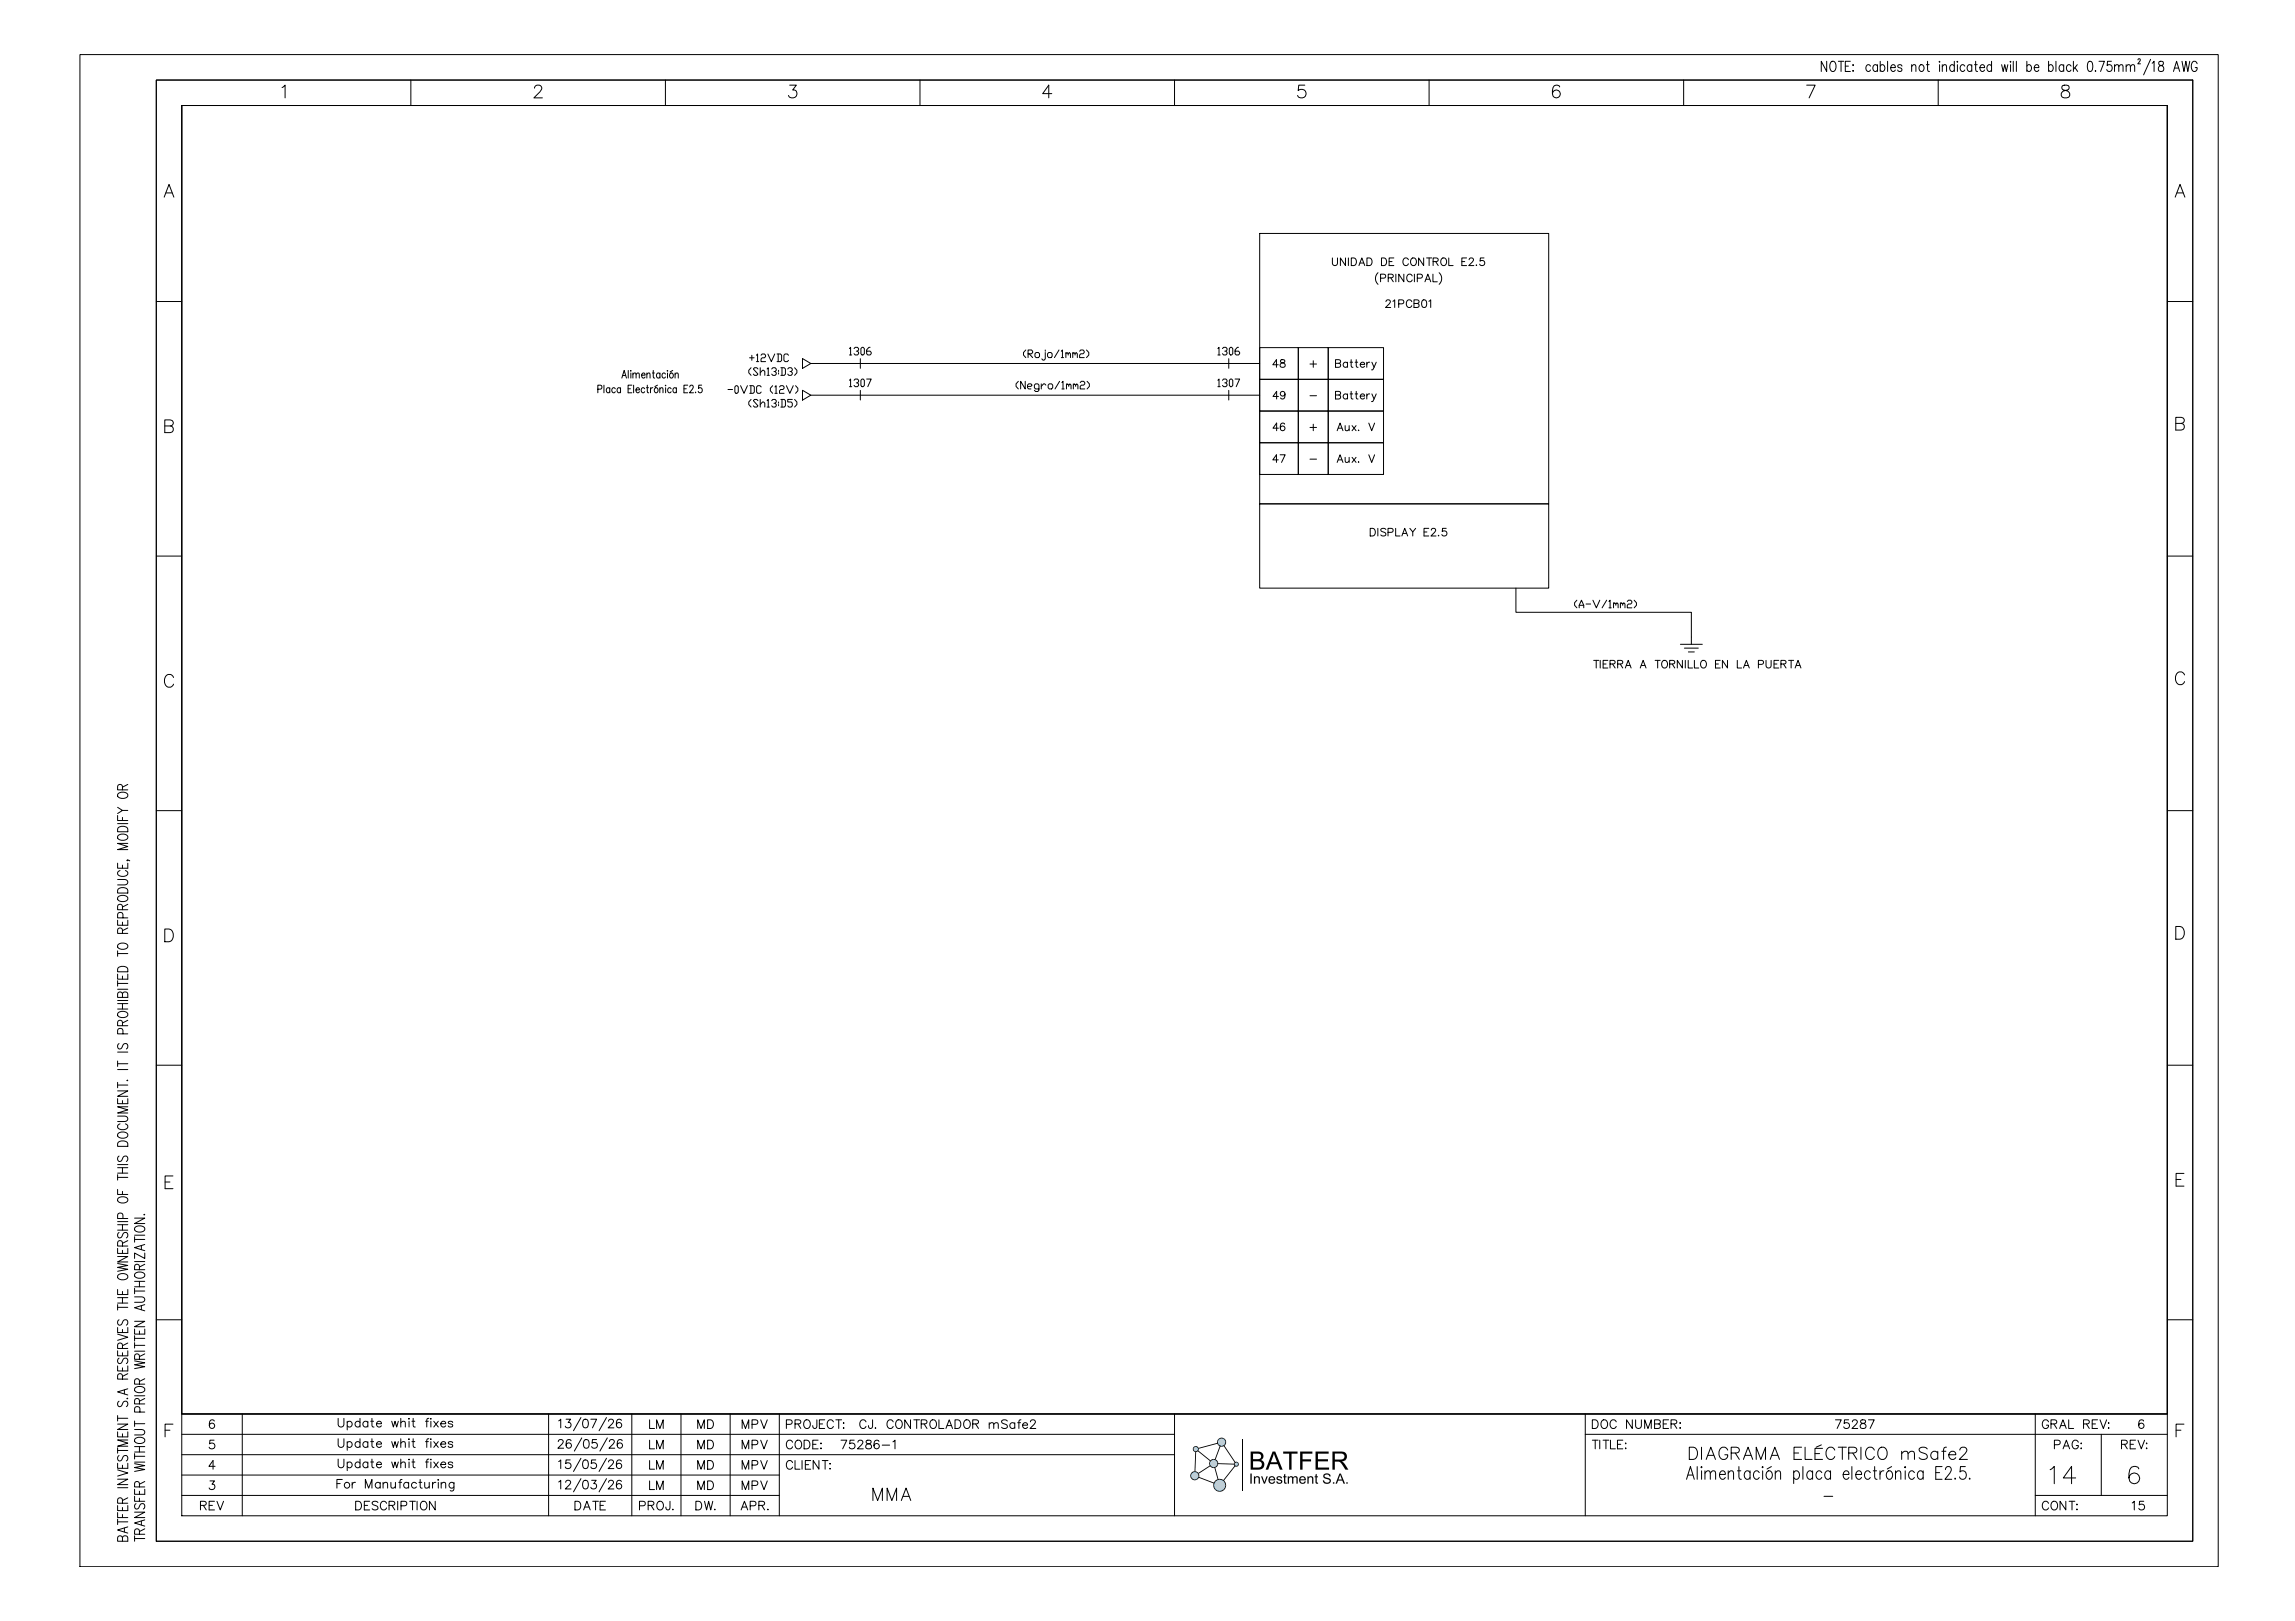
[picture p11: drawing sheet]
<svg xmlns="http://www.w3.org/2000/svg" width="841mm" height="594mm" viewBox="0 0 841 594" stroke-linecap="round" stroke-linejoin="round" font-family="sans-serif">
<!-- layer: 03 -->
<g fill="none" stroke="#000" stroke-width=".37">
<path d="M461.5 85.5h105.9v99.1h-105.9zM461.5 127.4h14.2v11.6h-14.2zM461.5 139h14.2v11.6h-14.2zM475.7 127.4h10.9v11.6h-10.9zM475.7 139h10.9v11.6h-10.9zM486.6 127.4h20.3v11.6h-20.3zM486.6 139h20.3v11.6h-20.3zM461.5 150.6h14.2v11.6h-14.2zM475.7 150.6h10.9v11.6h-10.9zM486.6 150.6h20.3v11.6h-20.3zM461.5 162.2h14.2v11.6h-14.2zM475.7 162.2h10.9v11.6h-10.9z"/>
<path d="M486.6 162.2h20.3v11.6h-20.3zM461.5 184.6h105.9v30.9h-105.9zM615.6 236h8.1M617.1 237.4h5.1M618.6 238.8h2.1M619.7 233.4v2.6"/>
</g>
<!-- layer: _TEXTO -->
<g fill="none" stroke="#000" stroke-width=".37">
<path d="M488.1 94.5v2a.94 .94 0 0 0 1 .8 .94 .94 0 0 0 .9-.8v-2M492.9 94.5v2.8l-1.8-2.8v2.8M494 94.5v2.8M495.1 94.5h.9a1.49 1.49 0 0 1 1 1.4 1.49 1.49 0 0 1-1 1.4h-.9zM497.9 97.3l1-2.8 1.1 2.8M498.3 96.4h1.3M500.8 94.5h.9a1.49 1.49 0 0 1 1 1.4 1.49 1.49 0 0 1-1 1.4h-.9zM504.9 99.9a2.88 2.88 0 0 0 0 4.3M506.1 94.5h1a1.49 1.49 0 0 1 .9 1.4 1.49 1.49 0 0 1-.9 1.4h-1zM508.9 95.8h1.1M510.7 94.5h-1.8v2.8h1.8M516 95.2a1.03 1.03 0 0 0-1.2-.7 1.03 1.03 0 0 0-.8 1.1v.6a1.03 1.03 0 0 0 .8 1.1 1.03 1.03 0 0 0 1.2-.7"/>
<path d="M517.3 94.6a1.31 1.31 0 0 1 1.7 1.3 1.31 1.31 0 0 1-1.7 1.3l-.5-1v-.6zM521.6 94.5v2.8l-1.9-2.8v2.8M522.6 94.5h1.9M523.6 94.5v2.8M525 95.8l1.6-.1 .3-.4-.1-.5-1.8-.3v2.8M526 95.8l.9 1.5M527.2 99.9a2.88 2.88 0 0 1 0 4.3M528.1 94.9a1.03 1.03 0 0 1 1.2-.4 1.03 1.03 0 0 1 .7 1.1v.6a1.07 1.07 0 0 1-1.1 1.1 1.07 1.07 0 0 1-1.1-1.1zM530.8 94.5v2.8h1.6M535.6 95.8h1M537.3 94.5h-1.7v2.8h1.7M538.2 95.2l.6-.7h.5l.5 .5-.4 1-1.3 1.3h1.9"/>
<path d="M540.9 97v.3l.1-.1M543.7 94.5h-1.3l-.2 1.2a.99 .99 0 0 1 1.5 0 .99 .99 0 0 1-.2 1.5 .99 .99 0 0 1-1.4-.4M505.8 101.9h1.2a.73 .73 0 0 0 .7-.7 .73 .73 0 0 0-.7-.8h-1.2v2.8M507.8 110.5l.5-.6 .8 .1 .3 .4-.4 .9-1.4 1.3h1.9M508.6 101.8l1.6-.2 .3-.4-.2-.5-1.7-.3v2.8M509.5 101.8l1 1.4M510.3 110.4l.7-.5v2.7M511.4 100.4v2.8M512.4 111.3h1.2a.73 .73 0 0 0 .7-.7 .73 .73 0 0 0-.7-.7h-1.2v2.7M514.3 100.4v2.8l-1.8-2.8v2.8M517.2 110.5a1.03 1.03 0 0 0-1.1-.7 1.03 1.03 0 0 0-.9 1.1v.7a1.03 1.03 0 0 0 .9 1.1 1.03 1.03 0 0 0 1.1-.7M517.4 101.1a1.03 1.03 0 0 0-1.2-.7 1.03 1.03 0 0 0-.8 1.1v.7a1.03 1.03 0 0 0 .8 1 1.03 1.03 0 0 0 1.2-.6"/>
<path d="M518 111.2h1.2a.73 .73 0 0 1 .7 .7 .73 .73 0 0 1-.7 .7h-1.2v-2.7l1.8 .2 .1 .5-.7 .6M518.2 100.4v2.8M519.2 101.9h1.2a.73 .73 0 0 0 .7-.7 .73 .73 0 0 0-.7-.8h-1.2v2.8M521.2 110a.91 .91 0 0 1 1.4 .4l.1 .6a1.2 1.2 0 0 1-1.1 1.6 1.79 1.79 0 0 1-.4-2.6zM522 103.2l1.1-2.8 1.1 2.8M522.4 102.3h1.4M523.5 110.4l.7-.5v2.7M525 100.4v2.8h1.6M227.8 138.5l.9-2.8 .8 2.8M228.1 137.6h1.1M230.2 135.7v2.8M231.1 135.7v.3z"/>
<path d="M231.1 136.6v1.9M231.9 137.2l.5-.6 .5 .2 .1 1.7M231.9 136.6v1.9M233 137.2l.6-.6 .5 .2 .1 1.7M235.1 137.4h1.2l-.2-.6a.84 .84 0 0 0-1 .8 .84 .84 0 0 0 1 .8l.2-.3M237 137.2l.5-.6 .6 .2 .1 1.7M237 136.6v1.9M239 136.6h.8M239.3 135.7v2.3l.1 .4 .5 .1M241.8 137l-.2-.2a.84 .84 0 0 0-1.1 .8 .84 .84 0 0 0 1.1 .8l.2-.3M241.8 136.6v1.9M243.8 137l-.2-.2a.84 .84 0 0 0-1.1 .8 .84 .84 0 0 0 1.1 .8l.2-.3"/>
<path d="M244.6 135.7v.3zM244.6 136.6v1.9M246.5 135.7l-1 .5M247.3 137.2l.6-.6 .5 .2 .1 1.7M247.3 136.6v1.9M274.6 131.1h1.7M275.2 134.7l-.9 1v.9l.9 .9M275.4 130.1v1.9M277.1 130.1l.4-.4v2.8M277.1 132.5h.9M277.7 135.2l-.4-.5h-.9l-.4 .5 1.7 1.9-.4 .4h-.9l-.4-.4M278.5 136.6l.9-.9h.4l.4 .4v1.4"/>
<path d="M278.5 134.7v2.8M278.8 130.1l.4-.4h.9l.4 .4v.5l-.4 .5h-.9l-.4 .4v1h1.7M281 135.2l.5-.5v2.8M281 137.5h.9M281.3 129.7l1.3 2.8 1.2-2.8M282.7 135.2l.4-.5h.9l.4 .5v.5l-.4 .4h-.4M284 136.1l.4 .5v.5l-.4 .4h-.9l-.4-.4M284.7 129.7h1.2l.5 .4v1.9l-.5 .5h-1.2M285.1 129.7v2.8M285.2 135.7v.4M285.2 136.6v.5M286.1 134.7h1.2l.5 .5v1.9l-.5 .4h-1.2"/>
<path d="M286.5 134.7v2.8M288.6 135.2l.4-.5h.9l.4 .5v.5l-.4 .4h-.5M288.9 130.1l-.4-.4h-.9l-.4 .4v1.9l.4 .5h.9l.4-.5M289.9 136.1l.4 .5v.5l-.4 .4h-.9l-.4-.4M291.1 134.7l.9 1v.9l-.9 .9M468.3 133.6h-2l1.3-1.8v2.8M469.2 131.9v.8l.8 .3a.8 .8 0 0 1 .9 .7 .8 .8 0 0 1-.7 .9h-.6a.8 .8 0 0 1-.7-.9 .8 .8 0 0 1 .9-.7l.8-.3 .1-.5a1.05 1.05 0 0 0-1.5-.3zM479.9 133.4h2.4M481.1 132.2v2.4M489.3 133.1h1.2a.73 .73 0 0 1 .7 .7 .73 .73 0 0 1-.7 .8h-1.2v-2.8l1.7 .2 .2 .6-.7 .5M493.7 133.1a.89 .89 0 0 0-1.3-.1 .89 .89 0 0 0 0 1.3 .89 .89 0 0 0 1.3-.1M493.7 132.7v1.9"/>
<path d="M494.6 132.7h.9M495 131.8v2.2l.1 .4 .6 .2M496.5 132.7h.9M496.9 131.8v2.2l.1 .4 .5 .2M498.3 133.5h1.6a.9 .9 0 0 0-.9-.7 .9 .9 0 0 0-.8 .9 .9 .9 0 0 0 .8 .9l.9-.4M500.7 132.7v1.9M501.8 132.7a.9 .9 0 0 0-1.1 .8M502.6 132.7l.8 1.9M504.2 132.7l-1.2 2.7-.5 .1M219 142.6l1.3-.2 .2-.4-.2-.8-1.3-.1v2.8M221.3 141.1v2.8M223.4 142.4l-.2-.2a.84 .84 0 0 0-1.1 .8 .84 .84 0 0 0 1.1 .8l.2-.3"/>
<path d="M223.4 142v1.9M225.4 142.4l-.2-.2a.84 .84 0 0 0-1.1 .8 .84 .84 0 0 0 1.1 .8l.2-.3M227.3 142.4l-.2-.2a.84 .84 0 0 0-1 .8 .84 .84 0 0 0 1 .8l.2-.3M227.3 142v1.9M230.1 142.4h.9M231.5 141.1h-1.4v2.8h1.4M232.1 141.1v2.8M233 142.8h1.3l-.2-.6a.84 .84 0 0 0-1.1 .8 .84 .84 0 0 0 1.1 .8l.2-.3M236.2 142.4l-.2-.2a.84 .84 0 0 0-1.1 .8 .84 .84 0 0 0 1.1 .8l.2-.3M236.8 142h.8M237.1 141.1v2.3l.2 .4 .4 .1M238.3 142v1.9"/>
<path d="M239.2 142l-.6 .2-.3 .6M240.9 141.1l-1 .5M241.7 142.6l.6-.6 .5 .2 .1 1.7M241.7 142v1.9M243.9 141.1v.3zM243.9 142v1.9M245.9 142.4l-.2-.2a.84 .84 0 0 0-1.1 .8 .84 .84 0 0 0 1.1 .8l.2-.3M247.8 142.4l-.2-.2a.84 .84 0 0 0-1.1 .8 .84 .84 0 0 0 1.1 .8l.2-.3M247.8 142v1.9M250.6 142.4h.8M252 141.1h-1.4v2.8h1.4M252.7 141.8l.4-.7 .7 .1 .2 .4-.3 1-1.1 1.3h1.5"/>
<path d="M254.8 143.6l.1 .2M257.1 141.1h-1.1l-.1 1.2a.86 .86 0 0 1 1.2 .1 .86 .86 0 0 1 0 1.2 .86 .86 0 0 1-1.2 0l-.1-.2M266.7 142.7h1.7M269.6 141.3h.5l.4 .5v1.8l-.4 .5h-.5l-.4-.5v-1.8zM271.3 141.3l1.3 2.8 1.2-2.8M274.7 141.3h1.2l.5 .5v1.8l-.5 .5h-1.2M275.1 141.3v2.8M275.2 146.3l-.9 1v.9l.9 .9M277.7 146.8l-.4-.5h-.9l-.4 .5 1.7 1.9-.4 .4h-.9l-.4-.4M278.5 148.2l.9-.9h.4l.4 .4v1.4M278.5 146.3v2.8M278.9 141.8l-.4-.5h-.9l-.4 .5v1.8l.4 .5h.9l.4-.5"/>
<path d="M281 146.8l.5-.5v2.8M281 149.1h.9M282.7 146.8l.4-.5h.9l.4 .5v.5l-.4 .4h-.4M283.1 141.3l-.9 .9v1l.9 .9M283.9 141.8l.4-.5v2.8M283.9 144.1h.8M284 147.7l.4 .5v.5l-.4 .4h-.9l-.4-.4M285.2 147.3v.4M285.2 148.2v.5M285.6 141.8l.4-.5h.8l.5 .5v.4l-.5 .5h-.8l-.4 .5v.9h1.7M286.1 146.3h1.2l.5 .5v1.9l-.5 .4h-1.2M286.5 146.3v2.8"/>
<path d="M288.1 141.3l1.3 2.8 1.2-2.8M290.3 146.3h-1.7v1h1.3l.4 .4v1l-.4 .4h-.9l-.4-.4M291.1 146.3l.9 1v.9l-.9 .9M291.5 141.3l.8 .9v1l-.8 .9M468.4 156.9h-2l1.3-1.9v2.8M468.4 145.2h-2l1.3-1.8v2.8M470.6 155.4l-.1-.3a.91 .91 0 0 0-1.3 .4 1.63 1.63 0 0 0 .6 2.3 .87 .87 0 0 0 1-.8 .87 .87 0 0 0-.8-.9 .87 .87 0 0 0-1 .8M470.8 144.3a.87 .87 0 0 1-1.2 .8 .87 .87 0 0 1-.4-1.4 .87 .87 0 0 1 1.4 .1l.2 .5a1.32 1.32 0 0 1-1.1 1.9l-.5-.4M479.9 156.6h2.4M479.9 145h2.4M481.1 155.4v2.4M489.3 144.7h1.2a.73 .73 0 0 1 .7 .7 .73 .73 0 0 1-.7 .8h-1.2v-2.8l1.7 .2 .2 .6-.7 .5"/>
<path d="M489.9 157.8l1.1-2.8 1 2.8M490.3 156.9h1.3M492.8 155.9l.2 1.8 .6 .1 .7-.5M493.7 144.7a.89 .89 0 0 0-1.3-.1 .89 .89 0 0 0 0 1.3 .89 .89 0 0 0 1.3-.1M493.7 144.3v1.9M494.3 155.9v1.9M494.6 144.3h.9M495 143.4v2.2l.1 .4 .6 .2M495.3 155.9l1.5 1.9M496.5 144.3h.9M496.8 155.9l-1.5 1.9M496.9 143.4v2.2l.1 .4 .5 .2"/>
<path d="M497.7 157.5v.3l.2-.1M498.3 145.1h1.6a.9 .9 0 0 0-.9-.7 .9 .9 0 0 0-.8 .9 .9 .9 0 0 0 .8 .9l.9-.4M500.7 144.3v1.9M501.5 155l1 2.8 1.1-2.8M501.8 144.3a.9 .9 0 0 0-1.1 .8M502.6 144.3l.8 1.9M504.2 144.3l-1.2 2.7-.5 .1M468.3 168.5h-2l1.3-1.9v2.8M469 166.6h1.8l-1.3 2.8M479.9 168.2h2.4M489.9 169.4l1.1-2.8 1 2.8M490.3 168.5h1.3"/>
<path d="M492.8 167.5l.2 1.8 .6 .1 .7-.5M494.3 167.5v1.9M495.3 167.5l1.5 1.9M496.8 167.5l-1.5 1.9M497.7 169.1v.3l.2-.1M501.5 166.6l1 2.8 1.1-2.8M502 193.6h.9a1.49 1.49 0 0 1 1 1.4 1.49 1.49 0 0 1-1 1.4h-.9zM504.8 193.6v2.8M507.7 194a1.05 1.05 0 0 0-1-.5 1.05 1.05 0 0 0-.8 .7l.2 .4 1.4 .6 .2 .8a1.23 1.23 0 0 1-1.8 0M508.5 195h1.2a.73 .73 0 0 0 .7-.7 .73 .73 0 0 0-.7-.7h-1.2v2.8M511.3 193.6v2.8h1.6M513.6 196.4l1.1-2.8 1 2.8"/>
<path d="M514 195.4h1.3M516.5 193.6l1.1 1.3 1.1-1.3M517.6 194.9v1.5M521.7 194.9h1.1M523.4 193.6h-1.7v2.8h1.7M524.4 194.2l.5-.6h.5l.6 .5-.4 .9-1.4 1.4h1.9M527 196.1l-.1 .1h.3M529.8 193.6h-1.3l-.1 1.2a.99 .99 0 0 1 1.5-.1 .99 .99 0 0 1-.2 1.5 .99 .99 0 0 1-1.5-.4M583.9 241.9h1.8M584.8 241.9v2.8M586.3 241.9v2.8M587.3 243.3h1.1"/>
<path d="M589.1 241.9h-1.8v2.8h1.8M589.9 243.3l1.6-.2 .2-.4-.1-.5-1.7-.3v2.8M590.8 243.3l.9 1.4M592.7 243.3l1.6-.2 .2-.4-.1-.5-1.7-.3v2.8M593.6 243.3l.9 1.4M595.5 244.7l1-2.8 1.1 2.8M595.9 243.8h1.3M600.9 244.7l1.1-2.8 1 2.8M601.3 243.8h1.3M606.4 241.9h1.8M607.3 241.9v2.8M609.3 242.1a1.31 1.31 0 0 1 1.7 1.2 1.31 1.31 0 0 1-1.7 1.3l-.5-.9v-.7z"/>
<path d="M611.7 243.3l1.6-.2 .3-.4-.2-.5-1.7-.3v2.8M612.6 243.3l1 1.4M616.4 241.9v2.8l-1.9-2.8v2.8M617.4 241.9v2.8M618.5 241.9v2.8h1.6M620.8 241.9v2.8h1.6M623.3 242.3a1.03 1.03 0 0 1 1.2-.3 1.03 1.03 0 0 1 .7 1v.7a1.07 1.07 0 0 1-1.1 1.1 1.07 1.07 0 0 1-1.1-1.1zM628.5 243.3h1.1M630.2 241.9h-1.7v2.8h1.7M632.9 241.9v2.8l-1.9-2.8v2.8M636.5 241.9v2.8h1.6M638.8 244.7l1-2.8 1.1 2.8"/>
<path d="M639.2 243.8h1.3M644.2 243.4h1.2a.73 .73 0 0 0 .7-.7 .73 .73 0 0 0-.7-.8h-1.2v2.8M647 241.9v2a.94 .94 0 0 0 .9 .8 .94 .94 0 0 0 1-.8v-2M649.9 243.3h1.1M651.7 241.9h-1.8v2.8h1.8M652.5 243.3l1.6-.2 .2-.4-.1-.5-1.7-.3v2.8M653.4 243.3l.9 1.4M655.3 241.9h1.8M656.2 241.9v2.8M657.7 244.7l1-2.8 1.1 2.8M658.1 243.8h1.3"/>
<circle cx="246" cy="137.5" r=".86"/>
<circle cx="240.4" cy="142.9" r=".86"/>
</g>
<!-- layer: 02 -->
<path d="M294 131.4l3.1 1.8-3.1 1.8zM297.1 133.2h164.4M294 143l3.1 1.8-3.1 1.8zM297.1 144.8h164.4M555.4 215.5v8.8h64.3v9.1" fill="none" stroke="#000" stroke-width=".37"/>
<!-- layer: 01 -->
<g fill="none" stroke="#000" stroke-width=".37">
<path d="M311.2 127.7l.4-.5v2.8M311.2 139.3l.4-.4v2.8M311.2 130h.8M312.9 127.7l.4-.5h.8l.5 .5v.5l-.5 .4h-.4M312.9 139.3l.4-.4h.8l.5 .4v.5l-.5 .5h-.4M314.1 128.6l.5 .5v.5l-.5 .4h-.8l-.4-.4M315.2 131.4v3.5M315.8 127.2h.4l.5 .5v1.9l-.5 .4h-.4l-.4-.4v-1.9zM315.8 138.9h.4l.5 .4v1.9l-.5 .5h-.4l-.4-.5v-1.9zM317.5 138.9h1.7l-1.3 2.8M318.8 127.2h-.5l-.8 1v1.4l.4 .4h.9l.4-.4v-.5l-.4-.5h-1.3M373.1 139.7l-.9 .9v1l.9 .9"/>
<path d="M375.6 139.7v2.8l-1.7-2.8v2.8M375.8 128.2l-.8 .9v1l.8 .9M376.7 129.6h1.2l.4-.5v-.4l-.4-.5h-1.2v2.8M377.1 129.6l1.2 1.4M379.6 129.1h.8l.4 .5v.9l-.4 .5h-.8l-.4-.5v-.9zM382.9 129.1v2.4l-.4 .4h-.4l-.4-.4M382.9 128.2v.5M384.2 129.1h.8l.5 .5v.9l-.5 .5h-.8l-.4-.5v-.9zM388 128.2l-1.7 2.8M388.2 139.7l-1.7 2.8M388.8 128.7l.4-.5v2.8M388.8 131h.9"/>
<path d="M390.5 129.6l.4-.5 .4 .5v.5M390.5 129.1v1.9M391.3 129.6l.5-.5 .4 .5v1.4M393 129.6l.4-.5 .5 .5v.5M393 129.1v1.9M393.9 129.6l.4-.5 .4 .5v1.4M395.5 128.7l.5-.5h.8l.4 .5v.4l-.4 .5h-.8l-.5 .5v.9h1.7M398.1 128.2l.8 .9v1l-.8 .9M398.3 139.7l.8 .9v1l-.8 .9M446.2 127.7l.4-.5v2.8M446.2 139.3l.4-.4v2.8M446.2 130h.8"/>
<path d="M447.9 127.7l.4-.5h.8l.4 .5v.5l-.4 .4h-.4M447.9 139.3l.4-.4h.8l.4 .4v.5l-.4 .5h-.4M449.1 128.6l.4 .5v.5l-.4 .4h-.8l-.4-.4M450.2 131.4v3.5M450.8 127.2h.4l.4 .5v1.9l-.4 .4h-.4l-.4-.4v-1.9zM450.8 138.9h.4l.4 .4v1.9l-.4 .5h-.4l-.4-.5v-1.9zM452.5 138.9h1.7l-1.3 2.8M453.7 127.2h-.4l-.8 1v1.4l.4 .4h.8l.5-.4v-.5l-.5-.5h-1.2M311.2 141.7h.8M314.1 140.3l.5 .4v.5l-.5 .5h-.8l-.4-.5M315.2 143v3.5M376.4 141.6h1.3l.4-.5-.4-.5h-.8l-.5 .5v.9l.5 .5h.8"/>
<path d="M380.6 142.5h-1.2l-.4-.5v-.9l.4-.5h.8l.4 .5v1.9l-.4 .4h-.8l-.4-.4M381.5 140.6v1.9M383.2 141.1l-.5-.5h-.4l-.8 1M384.4 140.6h.9l.4 .5v.9l-.4 .5h-.9l-.4-.5v-.9zM389 140.2l.5-.5v2.8M389 142.5h.9M390.7 141.1l.4-.5 .5 .5v.5M390.7 140.6v1.9M391.6 141.1l.4-.5 .4 .5v1.4M393.2 141.1l.5-.5 .4 .5v.5M393.2 140.6v1.9M394.1 141.1l.4-.5 .4 .5v1.4"/>
<path d="M395.7 140.2l.5-.5h.8l.4 .5v.4l-.4 .5h-.8l-.5 .5v.9h1.7M446.2 141.7h.8M449.1 140.3l.4 .4v.5l-.4 .5h-.8l-.4-.5M450.2 143v3.5M577.7 219.9l-.8 .9v1l.8 .9M583.6 219.9l1.2 2.8 1.3-2.8M588.6 219.9l-1.7 2.8M598.7 219.9l.8 .9v1l-.8 .9M578.6 222.7v-.9l.8-1.9 .8 1.9v.9M578.6 221.8h1.6M581.1 221.3h1.6M589.5 220.4l.4-.5v2.8"/>
<path d="M589.5 222.7h.8M591.1 221.3l.5-.5 .4 .5v.5M591.1 220.8v1.9M592 221.3l.4-.5 .4 .5v1.4M593.7 221.3l.4-.5 .4 .5v.5M593.7 220.8v1.9M594.5 221.3l.4-.5 .4 .5v1.4M596.2 220.4l.4-.5h.8l.5 .5v.4l-.5 .5h-.8l-.4 .5v.9h1.7"/>
</g>
<!-- layer: 05 -->
<path d="M66.6 38.7h727.4v479.3h-727.4z" fill="none" stroke="#000" stroke-width=".37"/>
<!-- layer: 0 -->
<g fill="none" stroke="#000" stroke-width=".37">
<path d="M57.3 29.3h746.1v535.3h-746.1zM66.6 38.7h727.4v479.3h-727.4zM66.6 38.7h727.4v516.6h-727.4zM103.3 32.1l1.1-.9v4.7M150.5 29.3v9.4M195.8 32.3l.5-.9 1.3-.2a1.14 1.14 0 0 1 .7 1.8l-2.7 2.9h3.1M243.8 29.3v9.4M289.3 31.2h2.4l-1.3 1.8a1.5 1.5 0 0 1 1.6 1.7 1.5 1.5 0 0 1-2 1.2l-.7-.3-.4-.6M337 29.3v9.4M385.3 34.3h-3.3l2.2-3.1v4.7M430.3 29.3v9.4M478 31.2h-2.2l-.2 2a1.65 1.65 0 0 1 2.5 0 1.65 1.65 0 0 1-.3 2.4 1.65 1.65 0 0 1-2.4-.6"/>
<path d="M523.6 29.3v9.4M571.4 31.9a1.37 1.37 0 0 0-2-.5 3.6 3.6 0 0 0 0 4.2 1.45 1.45 0 0 0 2.1-.6 1.45 1.45 0 0 0-1-2 1.45 1.45 0 0 0-1.7 1.3M616.8 29.3v9.4M661.9 31.2h3.1l-2.2 4.7M710.1 29.3v9.4M755.6 31.4a.94 .94 0 0 0 .5 1.6 1.93 1.93 0 0 1 2.2 2 1.62 1.62 0 0 1-1.9 .9 1.62 1.62 0 0 1-1.2-1.6 2.14 2.14 0 0 1 2.2-1.3 .94 .94 0 0 0 .4-1.6l-.6-.2zM60.1 72.2l1.8-4.6 1.8 4.6M60.8 70.7h2.2M796.9 72.2l1.8-4.6 1.8 4.6M797.6 70.7h2.2M57.3 110.5h9.3M794 110.5h9.4"/>
<path d="M60.4 156.1h2a1.22 1.22 0 0 1 1.1 1.2 1.22 1.22 0 0 1-1.1 1.2h-2v-4.7l2.6 .3a1.08 1.08 0 0 1 0 1.7l-.6 .3M797.1 155.1h2a1.22 1.22 0 0 1 1.2 1.2 1.22 1.22 0 0 1-1.2 1.3h-2v-4.7l2.7 .2a1.08 1.08 0 0 1 0 1.8l-.7 .2M57.3 203.7h9.3M794 203.7h9.4M63.6 248.2a1.71 1.71 0 0 0-2-1.1 1.71 1.71 0 0 0-1.3 1.8 2.04 2.04 0 0 0 .4 2.2 2.04 2.04 0 0 0 2.2 .4l.7-.9M800.4 247.3a1.71 1.71 0 0 0-2-1.1 1.71 1.71 0 0 0-1.4 1.7 2.04 2.04 0 0 0 .5 2.3 2.04 2.04 0 0 0 2.2 .4l.7-.9M57.3 297h9.3M794 297h9.4M797.1 339.4h1.6a2.49 2.49 0 0 1 1.6 2.4 2.49 2.49 0 0 1-1.6 2.3h-1.6zM60.4 340.4h1.5a2.49 2.49 0 0 1 1.6 2.3 2.49 2.49 0 0 1-1.6 2.3h-1.5zM57.3 390.2h9.3M794 390.2h9.4"/>
<path d="M60.5 433h1.8M63.4 430.8h-2.9v4.7h2.9M797.2 432.1h1.8M800.1 429.9h-2.9v4.6h2.9M57.3 483.5h9.3M794 483.5h9.4M66.6 518h727.4M88.8 518v37.3M201 518v37.3M231.5 518v37.3M249.5 518v37.3M267.5 518v37.3"/>
<path d="M285.5 518v37.3M430.3 518v37.3M580.8 518v37.3M745.6 518v37.3M60.5 524h1.8M63.4 521.7h-2.9v4.7M66.6 532.9h363.7M66.6 525.5h363.7M580.8 525.5h213.2M769.8 525.5v22.4M797.2 524h1.8M800.1 521.7h-2.9v4.7"/>
<path d="M66.6 547.9h218.9M66.6 540.4h218.9M745.6 547.9h48.4"/>
</g>
<!-- layer: Texto Rotulo -->
<g fill="none" stroke="#000" stroke-width=".37">
<path d="M43.1 298.8v1.8h3.7M43.1 295.8l1.8 1.1-1.8 1.1M43.3 290.8a2.48 2.48 0 0 1 3.5 .3 1.78 1.78 0 0 1-2.8 1.3 1 1 0 0 1-.7-1.6zM44.9 289.4v-1.3a.91 .91 0 0 0-.9-.7 .91 .91 0 0 0-.9 .7v1.3h3.7M44.9 299.5v1.1M44.9 296.9h1.9M46.8 287.4l-1.9 1M43.1 316.2v1.9h3.7v-1.9M43.1 301.7h3.7M43.3 306.1a2.48 2.48 0 0 1 3.5 .3 1.78 1.78 0 0 1-2.8 1.3 1 1 0 0 1-.7-1.6zM43.3 303.3a2.34 2.34 0 0 1 3.5 .4v1h-3.7zM44 318.9a1.1 1.1 0 0 0-.9 1.4 1.1 1.1 0 0 0 1.4 .8h.9a1.1 1.1 0 0 0 1.4-.8 1.1 1.1 0 0 0-.9-1.4"/>
<path d="M44.9 316.9v1.2M46.6 315.1v.3v-.3l.9 .3M46.8 309h-3.7l3.7 1.1-3.7 1.2h3.7M43.1 337.1v1.9h3.7v-1.9M43.1 322.2h2.7a1 1 0 0 1 1 1 1 1 0 0 1-1 1h-2.7M43.3 328.6a2.48 2.48 0 0 1 3.5 .3 1.78 1.78 0 0 1-2.8 1.3 1 1 0 0 1-.7-1.6zM43.3 325.8a2.34 2.34 0 0 1 3.5 .4v1h-3.7zM44.9 333.3v-1.3a.91 .91 0 0 0-.9-.7 .91 .91 0 0 0-.9 .7v1.3h3.7M44.9 337.8v1.2M45 336.3v-1.3a1.01 1.01 0 0 0-.9-.8 1.01 1.01 0 0 0-1 .8v1.3h3.7M46.8 340l-1.9 1M46.8 331.3l-1.9 1"/>
<path d="M43.1 356.9v1.8h3.7v-1.8M43.1 348.4v1.9M43.1 359.3v2M43.1 349.3h3.7M43.3 354.6a2.34 2.34 0 0 1 3.5 .4v1h-3.7zM43.3 346.1a2.48 2.48 0 0 1 3.5 .3 1.78 1.78 0 0 1-2.8 1.2 1 1 0 0 1-.7-1.5zM44.9 342v-1.3a.91 .91 0 0 0-.9-.8 .91 .91 0 0 0-.9 .8v1.3h3.7M44.9 357.6v1.1M43.1 369.7h3.7M43.1 367.7h3.7M43.1 366.5h3.7M43.1 362.4h3.7"/>
<path d="M43.1 360.3h3.7M43.3 371.1a2.48 2.48 0 0 1 3.5 .3 1.78 1.78 0 0 1-2.8 1.3 1 1 0 0 1-.7-1.6zM44.9 375.8v-1.3a.91 .91 0 0 0-.9-.7 .91 .91 0 0 0-.9 .7v1.3h3.7M44.9 364.1a.91 .91 0 0 0-.9-.7 .91 .91 0 0 0-.9 .7v1.3h3.7v-1.3a1.01 1.01 0 0 0-1-.7 1.01 1.01 0 0 0-.9 .7v1.3M44.9 367.7v2M45 378.8v-1.3a1.01 1.01 0 0 0-.9-.8 1.01 1.01 0 0 0-1 .8v1.3h3.7M46.8 373.8l-1.9 1M43.1 399.7h3.7l-3.7 1.9h3.7M43.1 388.7v2M43.1 396.5v2M43.1 397.5h3.7M43.1 391.8h3.7"/>
<path d="M43.1 389.7h3.7M43.1 385.4h3.7M43.6 382.3a.99 .99 0 0 0-.5 1.3 .99 .99 0 0 0 1.2 .6l.9-1.6a.94 .94 0 0 1 1.6 .4l-.2 1-.3 .3M46.6 395.7l.2 .1h-.3M43.1 408.9h2.7a1 1 0 0 1 1 1 1 1 0 0 1-1 1h-2.7M43.1 402.5v1.8h3.7v-1.8M43.3 418.6a2.34 2.34 0 0 1 3.5 .4v1h-3.7zM43.3 415.3a2.48 2.48 0 0 1 3.5 .3 1.78 1.78 0 0 1-2.8 1.2 1 1 0 0 1-.7-1.5zM44 411.7a1.1 1.1 0 0 0-.9 1.4 1.1 1.1 0 0 0 1.4 .8h.9a1.1 1.1 0 0 0 1.4-.8 1.1 1.1 0 0 0-.9-1.4M44.9 403.2v1.1M46.8 405.5h-3.7l3.7 1.1-3.7 1.2h3.7M43.1 435.8v1.8h3.7"/>
<path d="M43.1 430.4v1.9M43.1 431.3h3.7M43.1 429.8h3.7M43.1 427.8h3.7M43.1 426.7h3.7M43.3 439a2.48 2.48 0 0 1 3.5 .3 1.78 1.78 0 0 1-2.8 1.3 1 1 0 0 1-.7-1.6zM43.6 423.5a.99 .99 0 0 0-.5 1.3 .99 .99 0 0 0 1.2 .6l.9-1.6a.94 .94 0 0 1 1.6 .4l-.2 1-.3 .3M44.9 427.8v2M44.9 436.5v1.1M43.1 457.4v1.8h3.7v-1.8M43.1 450.7h3.7M43.1 448.7h3.7"/>
<path d="M43.1 447.5h3.7M43.6 451.5a.99 .99 0 0 0-.5 1.3 .99 .99 0 0 0 1.2 .6l.9-1.6a.94 .94 0 0 1 1.6 .4l-.2 1-.3 .3M44.9 456.5v-1.3a.91 .91 0 0 0-.9-.7 .91 .91 0 0 0-.9 .7v1.3h3.7M44.9 448.7v2M44.9 458.1v1.1M45 446.4v-1.3a1.01 1.01 0 0 0-.9-.7 1.01 1.01 0 0 0-1 .7v1.3h3.7M46.8 454.5l-1.9 1M49.3 446.3h3.7l-3.7 2h3.7M49.3 453.1v2M49.3 454.1h3.7M49.3 452.5h3.7M49.5 449.7a2.48 2.48 0 0 1 3.5 .3 1.78 1.78 0 0 1-2.8 1.2 1 1 0 0 1-.7-1.5z"/>
<path d="M51.8 456.4v1.4M52.9 444.8l.1 .2h-.3M53 459.1v1.9l-3.7-1.9v1.9M53 455.9l-3.7 1.2 3.7 1.1M43.1 472.4v1.9h3.7v-1.9M43.1 462.9l3.7 .7-3.7 .7 3.7 .7-3.7 .7M43.1 460.3h3.7l-3.7 2h3.7M43.1 478v1.9M43.1 479h3.7M43.1 477.4h3.7M43.1 475.4h3.7M43.3 467.2a2.48 2.48 0 0 1 3.5 .2 1.78 1.78 0 0 1-2.8 1.3 1 1 0 0 1-.7-1.5z"/>
<path d="M44.9 473.1v1.2M44.9 475.4v2M49.3 475.1h2.7a1 1 0 0 1 1 1 1 1 0 0 1-1 1h-2.7M49.3 472v2M49.3 473h3.7M49.3 471.4h3.7M49.3 469.4h3.7M49.3 462.2h3.7M49.5 466.6a2.48 2.48 0 0 1 3.5 .3 1.78 1.78 0 0 1-2.8 1.3 1 1 0 0 1-.7-1.6zM51.1 465.2v-1.3a.91 .91 0 0 0-.9-.7 .91 .91 0 0 0-.9 .7v1.3h3.7M51.1 469.4v2M51.8 478.4v1.4"/>
<path d="M53 478l-3.7 1.1 3.7 1.1M53 463.2l-1.9 1M43.1 494.9v1.8h3.7v-1.8M43.1 488.8l3.7 1.1-3.7 1.1M43.1 486.3v1.9h3.7v-1.9M43.6 497.6a.99 .99 0 0 0-.5 1.2 .99 .99 0 0 0 1.2 .6l.9-1.5a.94 .94 0 0 1 1.6 .4l-.2 1-.3 .3M43.6 483.5a.99 .99 0 0 0-.5 1.3 .99 .99 0 0 0 1.2 .5l.9-1.5a.94 .94 0 0 1 1.6 .4l-.2 1-.3 .3M44.9 494v-1.3a.91 .91 0 0 0-.9-.7 .91 .91 0 0 0-.9 .7v1.3h3.7M44.9 487.1v1.1M44.9 495.6v1.1M46.8 492l-1.9 1M49.3 498.6l3.7 .7-3.7 .7 3.7 .7-3.7 .7"/>
<path d="M49.3 486.9v1.9h3.7v-1.9M49.3 484.1h3.7l-3.7 2h3.7M49.3 489.3v2M49.3 491.9v2M49.3 495h3.7M49.3 492.9h3.7M49.3 490.3h3.7M51.1 498v-1.3a.91 .91 0 0 0-.9-.7 .91 .91 0 0 0-.9 .7v1.3h3.7M51.1 487.6v1.2M53 496l-1.9 1M43.1 500.4v1.9h3.7v-1.9M43.1 518.6v2"/>
<path d="M43.1 519.6h3.7M43.6 513.3a.99 .99 0 0 0-.5 1.3 .99 .99 0 0 0 1.2 .6l.9-1.6a.94 .94 0 0 1 1.6 .5l-.2 .9-.3 .3M44.9 505.2v-1.2a.91 .91 0 0 0-.9-.8 .91 .91 0 0 0-.9 .8v1.2h3.7M44.9 501.1v1.2M45.6 509.2v1.4M46.6 512.2l.2 .1h-.3M46.8 508.8l-3.7 1.1 3.7 1.2M46.8 503.3l-1.9 .9M49.3 511.4h3.7M49.5 508.5a2.48 2.48 0 0 1 3.5 .3 1.78 1.78 0 0 1-2.8 1.3 1 1 0 0 1-.7-1.6zM51.1 514.3v-1.2a.91 .91 0 0 0-.9-.8 .91 .91 0 0 0-.9 .8v1.2h3.7M51.1 507.1v-1.3a.91 .91 0 0 0-.9-.7 .91 .91 0 0 0-.9 .7v1.3h3.7"/>
<path d="M51.3 517.3v-1.3a1.01 1.01 0 0 0-1-.7 1.01 1.01 0 0 0-1 .7v1.3h3.7M53 512.3l-1.9 1M53 505.1l-1.9 1M43.1 538.5l3.7 1.1-3.7 1.2M43.1 536.1v1.8h3.7v-1.8M43.1 524.6v1.8h3.7v-1.8M43.1 521.7h3.7l-3.7 2h3.7M43.1 530.4v2M43.1 531.4h3.7M43.6 533.2a.99 .99 0 0 0-.5 1.3 .99 .99 0 0 0 1.2 .6l.9-1.6a.94 .94 0 0 1 1.6 .5l-.2 .9-.3 .3M44.9 525.3v1.1M44.9 536.8v1.1"/>
<path d="M46.8 527.6h-3.7l3.7 1.1-3.7 1.1h3.7M49.3 536.2l3.7 .7-3.7 .7 3.7 .8-3.7 .7M49.3 523.7h2.7a1 1 0 0 1 1 1 1 1 0 0 1-1 1h-2.7M49.3 520.6v2M49.3 532.5v2M49.3 535.7h3.7M49.3 533.5h3.7M49.3 532h3.7M49.3 530h3.7M49.3 521.6h3.7M49.5 527.1a2.48 2.48 0 0 1 3.5 .3 1.78 1.78 0 0 1-2.8 1.3 1 1 0 0 1-.7-1.6zM51.1 530v2"/>
<path d="M288.1 521.8h1.4a.83 .83 0 0 0 .7-.8 .83 .83 0 0 0-.7-.8h-1.4v3.1M290.4 528.4a1.17 1.17 0 0 0-1.4-.8 1.17 1.17 0 0 0-.9 1.2v.8a1.17 1.17 0 0 0 .9 1.2 1.17 1.17 0 0 0 1.4-.8M290.4 535.8a1.17 1.17 0 0 0-1.4-.7 1.17 1.17 0 0 0-.9 1.2v.7a1.17 1.17 0 0 0 .9 1.3 1.17 1.17 0 0 0 1.4-.8M291.3 521.7l1.8-.2 .3-.4-.2-.6-.6-.3h-1.3v3.1M291.3 535.1v3.2h1.8M291.9 527.8a1.58 1.58 0 0 1 1.9 1.1 1.58 1.58 0 0 1-1 1.9 1.66 1.66 0 0 1-1.6-1.2 1.66 1.66 0 0 1 .7-1.8zM292.3 521.7l1.1 1.6M293.8 535.1v3.2M294.6 527.6h1.1a1.69 1.69 0 0 1 1.1 1.6 1.69 1.69 0 0 1-1.1 1.6h-1.1zM295 520.3a1.58 1.58 0 0 1 1.9 1.1 1.58 1.58 0 0 1-.9 1.9 1.66 1.66 0 0 1-1.6-1.1 1.66 1.66 0 0 1 .6-1.9zM295 536.6h1.3M297 535.1h-2v3.2h2"/>
<path d="M297.8 529.1h1.2M299.3 520.2l-.2 2.8-.4 .3-.6-.1-.3-.9M299.7 527.6h-1.9v3.2h1.9M300 535.1v3.2l-2.1-3.2v3.2M300.2 521.7h1.2M300.6 530.6h.3zM300.8 528.7v.3zM301.2 535.1h2.2M302.1 520.2h-1.9v3.1h1.9M302.3 535.1v3.2M304 536.3h.3zM304 538.1h.3z"/>
<path d="M305.3 520.9a1.17 1.17 0 0 0-1.3-.7 1.17 1.17 0 0 0-.9 1.2v.7a1.17 1.17 0 0 0 .9 1.2 1.17 1.17 0 0 0 1.3-.7M306.2 520.2h2.1M307.3 520.2v3.1M308.9 521.4h.3zM309.1 523v.3zM583.4 520.2h1a1.69 1.69 0 0 1 1.1 1.5 1.69 1.69 0 0 1-1.1 1.6h-1zM583.4 527.6h2.1M584.4 527.6v3.2M586.1 527.6v3.2M586.8 520.6a1.17 1.17 0 0 1 1.4-.4 1.17 1.17 0 0 1 .8 1.2v.7a1.21 1.21 0 0 1-1.2 1.3 1.21 1.21 0 0 1-1.3-1.3zM587.3 527.6h2.1M588.4 527.6v3.2"/>
<path d="M590 527.6v3.2h1.8M592.1 520.9a1.17 1.17 0 0 0-1.3-.7 1.17 1.17 0 0 0-.9 1.2v.7a1.17 1.17 0 0 0 .9 1.2 1.17 1.17 0 0 0 1.3-.7M592.6 529.1h1.2M594.5 527.6h-1.9v3.2h1.9M595.5 528.8h.3zM595.5 530.6h.3zM598 520.2v3.1l-2.1-3.1v3.1M599.2 520.2v2.2a1.07 1.07 0 0 0 1.1 .9 1.07 1.07 0 0 0 1-.9v-2.2M602.6 523.3v-3.1l1.2 3.1 1.2-3.1v3.1M606.2 521.7h1.3a.83 .83 0 0 1 .8 .8 .83 .83 0 0 1-.8 .8h-1.3v-3.1h1.3l.6 .3v.9l-.6 .3M609.3 521.7h1.3M611.3 520.2h-2v3.1h2"/>
<path d="M612.2 521.7l1.8-.2 .3-.4-.1-.6-.6-.3h-1.4v3.1M613.3 521.7l1 1.6M615.4 521.4h.3zM615.4 523.2h.3zM750.5 520.9a1.17 1.17 0 0 0-1.3-.7 1.17 1.17 0 0 0-1 1.2v.7a1.14 1.14 0 0 0 1.2 1.3 1.14 1.14 0 0 0 1.1-1.3h-.8M751.4 521.7l1.8-.2 .3-.4-.1-.6-.6-.3h-1.4v3.1M752.5 521.7l1 1.6M754.6 523.3l1.2-3.1 1.2 3.1M755 522.3h1.5M757.9 520.2v3.1h1.8M763.3 521.7l1.8-.2 .4-.4-.2-.6-.6-.3h-1.4v3.1M764.4 521.7l1.1 1.6"/>
<path d="M766.5 521.7h1.2M768.5 520.2h-2v3.1h2M769.4 520.2l1.2 3.1 1.2-3.1M772.4 521.4h.3zM772.4 523.2h.3zM777.3 529.1l1.8-.1 .3-.5-.2-.6-.6-.3h-1.3v3.2M778.3 529.1l1.1 1.7M780.4 529.1h1.2M782.4 527.6h-2v3.2h2M783.3 527.6l1.2 3.2 1.2-3.2M786.3 528.8h.3zM786.3 530.6h.3z"/>
<path d="M43.1 554.1v1.9h3.7M43.1 551.6v1.8h3.7v-1.8M43.1 541.9h3.7l-3.7 2h3.7M43.1 557.5h3.7M43.1 556.5v2M43.1 545h3.7M44.9 550.7v-1.3a.91 .91 0 0 0-.9-.7 .91 .91 0 0 0-.9 .7v1.3h3.7M44.9 552.3v1.1M44.9 554.8v1.2M45.6 559.8v1.4M46.8 559.4l-3.7 1.1 3.7 1.2M46.8 548.7l-1.9 1"/>
<path d="M49.3 554h3.7l-3.7 2h3.7M49.3 548.2v1.8h3.7M49.3 545.6v1.9h3.7v-1.9M49.8 550.9a.99 .99 0 0 0-.5 1.2 .99 .99 0 0 0 1.2 .6l.9-1.6a.94 .94 0 0 1 1.6 .5v.5l-.5 .8M51.1 544.8v-1.3a.91 .91 0 0 0-.9-.8 .91 .91 0 0 0-.9 .8v1.3h3.7M51.1 546.3v1.2M51.1 548.9v1.1M51.8 557.3v1.4M53 556.8l-3.7 1.2 3.7 1.1M53 542.8l-1.9 1M73.4 551.5l1.9-.1 .3-.5-.2-.6-.6-.3h-1.4v3.2M74.5 551.5l1.1 1.7"/>
<path d="M76.6 551.5h1.2M78.6 550h-2v3.2h2M79.5 550l1.2 3.2 1.2-3.2M130.3 550h1.1a1.69 1.69 0 0 1 1.1 1.6 1.69 1.69 0 0 1-1.1 1.6h-1.1zM133.5 551.5h1.2M135.4 550h-1.9v3.2h1.9M138.5 550.5a1.19 1.19 0 0 0-1.2-.5 1.19 1.19 0 0 0-1 .8l.3 .4 1.6 .6 .3 .9a1.39 1.39 0 0 1-2.2 0M141.6 550.8a1.17 1.17 0 0 0-1.3-.8 1.17 1.17 0 0 0-.9 1.2v.8a1.17 1.17 0 0 0 .9 1.2 1.17 1.17 0 0 0 1.3-.8M142.5 551.5l1.8-.1 .3-.5-.1-.6-.6-.3h-1.4v3.2M143.6 551.5l1 1.7M145.7 550v3.2M146.9 551.7h1.4a.83 .83 0 0 0 .8-.9 .83 .83 0 0 0-.8-.8h-1.4v3.2"/>
<path d="M150.1 550h2.1M151.1 550v3.2M152.8 550v3.2M154.3 550.5a1.17 1.17 0 0 1 1.4-.5 1.17 1.17 0 0 1 .7 1.2v.8a1.21 1.21 0 0 1-1.2 1.2 1.21 1.21 0 0 1-1.2-1.2zM159.4 550v3.2l-2.1-3.2v3.2M210.6 550h1.1a1.69 1.69 0 0 1 1.1 1.6 1.69 1.69 0 0 1-1.1 1.6h-1.1zM213.8 553.2l1.2-3.2 1.2 3.2M214.3 552.1h1.5M217.1 550h2.2M218.2 550v3.2M219.9 551.5h1.2M221.8 550h-1.9v3.2h1.9"/>
<path d="M234.3 551.7h1.3a.83 .83 0 0 0 .8-.9 .83 .83 0 0 0-.8-.8h-1.3v3.2M237.5 551.5l1.8-.1 .3-.5-.2-.6-.6-.3h-1.3v3.2M238.5 551.5l1.1 1.7M241.2 550.2a1.58 1.58 0 0 1 1.9 1 1.58 1.58 0 0 1-1 2 1.66 1.66 0 0 1-1.5-1.2 1.66 1.66 0 0 1 .6-1.8zM245.5 550l-.2 2.9-.4 .3-.6-.2-.3-.9M246.5 552.9l-.1 .1h.3M254.9 550h1.1a1.69 1.69 0 0 1 1.1 1.6 1.69 1.69 0 0 1-1.1 1.6h-1.1zM258.1 550l.8 3.2 .7-3.2 .8 3.2 .7-3.2M261.9 552.9l-.2 .1h.3M271.5 553.2l1.2-3.2 1.2 3.2M272 552.1h1.5M274.8 551.7h1.4a.83 .83 0 0 0 .8-.9 .83 .83 0 0 0-.8-.8h-1.4v3.2"/>
<path d="M278 551.5l1.8-.1 .3-.5-.1-.6-.6-.3h-1.4v3.2M279.1 551.5l1 1.7M281.3 552.9v.3l.2-.2M750.5 550.8a1.17 1.17 0 0 0-1.3-.8 1.17 1.17 0 0 0-1 1.2v.8a1.17 1.17 0 0 0 1 1.2 1.17 1.17 0 0 0 1.3-.8M752 550.2a1.58 1.58 0 0 1 1.9 1 1.58 1.58 0 0 1-1 2 1.66 1.66 0 0 1-1.5-1.2 1.66 1.66 0 0 1 .6-1.8zM756.8 550v3.2l-2.1-3.2v3.2M758.1 550h2.1M759.1 550v3.2M760.8 551.2h.3zM760.9 552.9v.3zM44.9 563.4a.91 .91 0 0 0-.9-.8 .91 .91 0 0 0-.9 .8v1.2h3.7v-1.2a1.01 1.01 0 0 0-1-.8 1.01 1.01 0 0 0-.9 .8v1.2M49.3 563.7h3.7"/>
<path d="M49.3 562.7v1.9M51.1 562.1v-1.3a.91 .91 0 0 0-.9-.7 .91 .91 0 0 0-.9 .7v1.3h3.7M53 560.1l-1.9 1"/>
</g>
<!-- layer: VP -->
<path d="M29.3 20h783.4v554h-783.4z" fill="none" stroke="#000" stroke-width=".37"/>
<!-- layer: 0 -->
<path d="M436.2 526.8h17.5v19.6h-17.5z" fill="#adddf7"/>
<!-- layer: Texto Rotulo -->
<g fill="#000">
<path d="M436.4 539.6l.6-.5 .1 .3-.4 .4zM437 539.1l.7-.1v.3l-.6 .1zM437 530.5l.3 .1v.5l-.3 .1zM437.4 530l.2 .2-.3 .4-.3-.1zM437 531.2l.3-.1 .3 .4-.2 .3zM437.4 530l.7-.2v.3l-.5 .1zM437.7 539l.8 .1-.2 .3-.6-.1zM437.9 531.8l.3 .1-.3 7.2-.3-.1zM437.6 531.5l.5 .2v.3l-.7-.2zM438.1 529.8l.7 .2-.2 .2-.5-.1zM438.5 539.1l.5 .5-.2 .2-.5-.4zM439 531.4l4.6 3.7-.2 .2-4.6-3.7z"/>
<path d="M438.8 530l.4 .5-.3 .1-.3-.4zM438.1 531.7l.5-.2 .2 .3-.7 .2zM438.8 539.8l.2-.2 .4 .7-.3 .1zM439 530.5l7.1-1.9 .1 .3-7.1 1.9zM438.9 530.6l.3-.1v.7l-.3-.1zM438.9 531.1l.3 .1-.4 .6-.2-.3zM443 535.8l.3 .1v.6h-.3zM443.3 535.1l.3 .2-.3 .6-.3-.1zM439 539.6l4.3-2.7 .2 .2-4.3 2.8zM443 536.5h.3l.3 .5-.3 .2zM443.3 535.1l.6-.5 .2 .3-.5 .4zM443.3 537.2l.3-.2 .5 .4-.2 .3z"/>
<path d="M443.9 534.6l.7-.1v.3l-.5 .1zM444.1 537.4l.5 .1v.4l-.7-.2zM444.6 534.5l.8 .1-.2 .3-.6-.1zM444.9 537.7l.3-.1 1.2 4.4-.3 .1zM446.9 529.6l.3 .1-1.9 5.1-.3-.1zM445.4 534.6l.6 .5-.3 .2-.5-.4zM444.6 537.5l.6-.1 .2 .3-.8 .2zM445.9 528l.3 .1v.6h-.3zM446.2 527.3l.3 .2-.3 .6-.3-.1zM445.7 535.3l.3-.2 .3 .7-.3 .1zM445.2 537.4l.5-.4 .3 .2-.6 .5zM446.2 536.1l6.1 .1v.4l-6.1-.2z"/>
<path d="M445.9 528.7h.3l.3 .5-.3 .2zM446.2 527.3l.6-.5 .2 .3-.5 .4zM446 535.9l.3-.1v.7h-.3zM446 536.5h.3l-.3 .7-.3-.2zM446.2 529.4l.3-.2 .5 .4-.2 .3zM446.8 526.8l.8-.1v.3l-.6 .1zM447 529.6l.6 .1v.3l-.8-.1zM447.6 526.7l.7 .1-.2 .3-.5-.1zM448.2 529.6l.3-.2 4.2 6.4-.3 .2zM448.3 526.8l.6 .5-.3 .2-.5-.4zM447.6 529.7l.5-.1 .2 .3-.7 .1zM448.6 527.5l.3-.2 .3 .7-.3 .1z"/>
<path d="M448.1 529.6l.5-.4 .3 .2-.6 .5zM448.9 528.1l.3-.1v.7h-.3zM448.9 528.7h.3l-.3 .7-.3-.2zM452.1 536.1l.3 .1v.4l-.3 .1zM452.4 535.7l.2 .2-.2 .3-.3-.1zM452.1 536.7l.3-.1 .2 .3-.2 .3zM452.4 535.7l.6-.2v.3l-.4 .1zM452.4 536.8l.3 .2-4.3 5.5-.3-.2zM452.6 536.9l.4 .1v.4l-.6-.2zM453 535.5l.5 .2-.2 .2-.3-.1zM453.5 535.7l.3 .4-.3 .1-.2-.3zM453 537l.3-.1 .2 .3-.5 .2z"/>
<path d="M453.5 536.2l.3-.1v.6l-.3-.1zM453.5 536.6l.3 .1-.3 .5-.2-.3zM436.1 540.3l.3 .1v.6h-.3zM436.4 539.6l.3 .2-.3 .6-.3-.1zM436.1 541h.3l.3 .5-.3 .2zM436.4 541.7l.3-.2 .4 .4-.1 .3zM437.1 541.9l.6 .1v.3l-.7-.1zM437.7 542l.6-.1 .2 .3-.8 .1zM438.3 541.9l.5-.4 .2 .2-.5 .5zM439.1 540.4l.3-.1v.7h-.3zM439.1 541h.3l-.4 .7-.2-.2zM444.7 543.2l.3 .2-.2 .8h-.3z"/>
<path d="M444.5 544.2h.3l.2 .7-.3 .2zM445.2 542.5l.2 .2-.4 .7-.3-.2zM439.3 541.1l5.5 2.1-.1 .3-5.5-2.1zM444.7 545.1l.3-.2 .4 .7-.2 .2zM445.2 542.5l.7-.5 .2 .3-.7 .4zM445.2 545.8l.2-.2 .7 .5-.2 .3zM445.9 542l1-.2v.3l-.8 .2zM446.1 546.1l.8 .1v.3l-1-.1zM446.9 541.8l.9 .2-.2 .3-.7-.2zM447.8 542l.7 .5-.2 .2-.7-.4zM446.9 546.2l.7-.1 .2 .3-.9 .1zM448.3 542.7l.2-.2 .6 .7-.3 .2z"/>
<path d="M447.6 546.1l.7-.5 .2 .2-.7 .6zM448.8 543.4l.3-.2 .1 1h-.3zM448.8 544.9l.3 .2-.6 .7-.2-.2zM448.9 544.2h.3l-.1 .9-.3-.2z"/>
<path d="M458.2 531.8h2.5a1.69 1.69 0 0 1 2 1 1.69 1.69 0 0 1-.7 2.1 1.87 1.87 0 0 1 1.1 2.4 1.87 1.87 0 0 1-2.4 1.1h-2.5zM459.1 532.6v2h1.4a1.11 1.11 0 0 0 1.5-1.1 1.11 1.11 0 0 0-1.6-.9zM459.1 535.4v2.2h1.6a1.22 1.22 0 0 0 1.6-1.2 1.22 1.22 0 0 0-1.7-1zM466.2 531.8h1l2.7 6.6h-1l-.8-2h-2.7l-.8 2h-.9zM466.7 532.5l-1.1 3.2h2.3zM470.1 531.8h5.3v.8h-2.2v5.8h-.9v-5.8h-2.2zM476.3 531.8h4.5v.8h-3.6v2h3.1v.8h-3.1v3h-.9zM482 531.8h4.8v.8h-4v2h3.7v.8h-3.7v2.2h4.1v.8h-4.9zM488.2 531.8h2.9a1.85 1.85 0 0 1 2.4 1.5 1.85 1.85 0 0 1-1.9 2.1l1.1 1 1.3 2h-1.1l-1.6-2.4-1.1-.5h-1.2v2.9h-.8zM489 532.5v2.2h1.9a1.16 1.16 0 0 0 1.6-.9 1.16 1.16 0 0 0-1.4-1.3z"/>
<path d="M458.1 539.8h.5v3.8h-.5zM459.4 540.9h.4v.4a.98 .98 0 0 1 1.7 .1l.1 2.2h-.5v-1.8l-.2-.5a.71 .71 0 0 0-.8 0 .71 .71 0 0 0-.2 .8v1.5h-.5zM462 540.9h.5l.7 2.1 .8-2.1h.5l-1 2.7h-.5zM465.2 541a1.28 1.28 0 0 1 1.5 0 1.28 1.28 0 0 1 .5 1.3h-2a.78 .78 0 0 0 .6 .9 .78 .78 0 0 0 .9-.5h.5a1.37 1.37 0 0 1-2.1 .7 1.37 1.37 0 0 1 0-2.2zM465.3 541.5l-.1 .5h1.5a.75 .75 0 0 0-.5-.8 .75 .75 0 0 0-.9 .3zM467.9 541a1.16 1.16 0 0 1 1.8 .6h-.4a.53 .53 0 0 0-.7-.6 .53 .53 0 0 0-.3 .8l.4 .1a.91 .91 0 0 1 1.1 1.1 .91 .91 0 0 1-1.3 .6l-.9-.6v-.2l.4-.1a.6 .6 0 0 0 .7 .6 .6 .6 0 0 0 .5-.7l-1.4-.6-.2-.5zM470.4 540.2l.5-.3v1h.4v.3h-.4v1.7l.4 .2 .1 .5h-.7l-.2-.4-.1-2h-.3v-.3h.3zM471.8 540.9h.4v.3l1-.4 .6 .5a.87 .87 0 0 1 1-.5 .87 .87 0 0 1 .6 .9v1.9h-.4l-.2-2.3a.64 .64 0 0 0-.7 0 .64 .64 0 0 0-.3 .7v1.6h-.4v-1.8a.62 .62 0 0 0-.8-.6 .62 .62 0 0 0-.4 1v1.4h-.4zM476.5 541a1.28 1.28 0 0 1 1.4 0 1.28 1.28 0 0 1 .5 1.3h-2a.78 .78 0 0 0 .6 .9 .78 .78 0 0 0 .9-.5h.5a1.37 1.37 0 0 1-2.1 .7 1.37 1.37 0 0 1 0-2.2zM476.6 541.5l-.2 .5h1.5a.75 .75 0 0 0-.5-.8 .75 .75 0 0 0-.8 .3zM479 540.9h.4v.4a.98 .98 0 0 1 1.7 .1l.1 2.2h-.5v-1.8l-.2-.5a.71 .71 0 0 0-.8 0 .71 .71 0 0 0-.3 .8v1.5h-.4zM482 540.2l.4-.3v1h.5v.3h-.5v1.7l.5 .2v.5h-.6l-.3-.4v-2h-.4v-.3h.4zM485 540.2l.6-.4a1.38 1.38 0 0 1 1.9 1.1h-.5a.81 .81 0 0 0-.9-.7 .81 .81 0 0 0-.7 .9l.7 .3a1.18 1.18 0 0 1 1.5 1.2 1.18 1.18 0 0 1-1.6 1 1.26 1.26 0 0 1-1.4-1.2l.5-.1a.94 .94 0 0 0 1 1 .94 .94 0 0 0 .9-1.1l-1.2-.4a.98 .98 0 0 1-.9-.6 .98 .98 0 0 1 .1-1zM488.3 543h.6v.6h-.6zM490.7 539.8h.6l1.5 3.8h-.6l-.4-1.2h-1.6l-.4 1.2h-.5zM491 540.2l-.6 1.8h1.2zM493.2 543h.6v.6h-.6z"/>
</g>
<g fill="none" stroke="#000" stroke-width=".37">
<path d="M669.2 22.5v3.7l-2-3.7v3.7M670.9 22.6l.3-.1a1.78 1.78 0 0 1 1.3 2.8 1.1 1.1 0 0 1-1.3 .9 1.1 1.1 0 0 1-.8-1.4v-.9zM673.5 22.5h2M674.5 22.5v3.7M676.1 24.2h1.1M677.9 22.5h-1.8v3.7h1.8M678.9 23.7v.4zM678.9 25.8v.4zM685.3 24.2a.83 .83 0 0 0-.8-.5 .83 .83 0 0 0-.8 .5 1.14 1.14 0 0 0 0 1.4 1.14 1.14 0 0 0 1.3 .4l.3-.3M687.9 24.2a.83 .83 0 0 0-.8-.5 .83 .83 0 0 0-.8 .5 1.14 1.14 0 0 0 0 1.4 1.14 1.14 0 0 0 1.3 .4l.3-.3M687.9 23.7v2.5M688.8 24.2a.83 .83 0 0 1 .8-.5 .83 .83 0 0 1 .8 .5 1.14 1.14 0 0 1 0 1.4 1.14 1.14 0 0 1-1.3 .4l-.3-.3"/>
<path d="M688.8 22.5v3.7M691.5 22.5v3.7M692.7 24.8h1.7l-.3-.9a.79 .79 0 0 0-1.3 .3 1.14 1.14 0 0 0 0 1.4 1.14 1.14 0 0 0 1.3 .4l.3-.3M696.8 24.2a.83 .83 0 0 0-.8-.5 .83 .83 0 0 0-.8 .5l.5 .6 .7 .1a.69 .69 0 0 1 .3 1.1 .9 .9 0 0 1-1.5-.3M700.4 24.4l.7-.7 .7 .2 .1 2.3M700.4 23.7v2.5M703.5 23.9a.79 .79 0 0 1 1.3 .3 1.14 1.14 0 0 1 0 1.4 1.14 1.14 0 0 1-1.3 .4 1.52 1.52 0 0 1 0-2.1zM705.8 23.7h1M706.2 22.5v3l.1 .5 .6 .2M710.6 22.5v.3zM710.6 23.7v2.5M711.6 24.4l.7-.7 .7 .2 .2 2.3"/>
<path d="M711.6 23.7v2.5M716 24.2a.83 .83 0 0 0-.8-.5 .83 .83 0 0 0-.8 .5 1.14 1.14 0 0 0 0 1.4 1.14 1.14 0 0 0 1.3 .4l.3-.3M716 22.5v3.7M717.1 22.5v.3zM717.1 23.7v2.5M719.8 24.2a.83 .83 0 0 0-.8-.5 .83 .83 0 0 0-.7 .5 1.14 1.14 0 0 0-.1 1.4 1.14 1.14 0 0 0 1.3 .4l.3-.3M722.4 24.2a.83 .83 0 0 0-.8-.5 .83 .83 0 0 0-.8 .5 1.14 1.14 0 0 0 0 1.4 1.14 1.14 0 0 0 1.3 .4l.3-.3M722.4 23.7v2.5M723.4 23.7h1M723.8 22.5v3l.2 .5 .5 .2M725.4 24.8h1.7l-.3-.9a.79 .79 0 0 0-1.3 .3 1.14 1.14 0 0 0 0 1.4 1.14 1.14 0 0 0 1.3 .4l.3-.3M729.6 24.2a.83 .83 0 0 0-.7-.5 .83 .83 0 0 0-.8 .5 1.14 1.14 0 0 0-.1 1.4 1.14 1.14 0 0 0 1.4 .4l.2-.3"/>
<path d="M729.6 22.5v3.7M733.3 23.7l.6 2.5 .6-2.5 .5 2.5 .6-2.5M736.6 22.5v.3zM736.6 23.7v2.5M737.6 22.5v3.7M738.7 22.5v3.7M742.6 24.2a.83 .83 0 0 1 .7-.5 .83 .83 0 0 1 .8 .5 1.14 1.14 0 0 1 .1 1.4 1.14 1.14 0 0 1-1.3 .4l-.3-.3M742.6 22.5v3.7M745.3 24.8h1.7l-.3-.9a.79 .79 0 0 0-1.3 .3 1.14 1.14 0 0 0 0 1.4 1.14 1.14 0 0 0 1.3 .4l.3-.3M750.5 24.2a.83 .83 0 0 1 .8-.5 .83 .83 0 0 1 .8 .5 1.14 1.14 0 0 1 0 1.4 1.14 1.14 0 0 1-1.3 .4l-.3-.3M750.5 22.5v3.7M753.2 22.5v3.7"/>
<path d="M756.1 24.2a.83 .83 0 0 0-.8-.5 .83 .83 0 0 0-.8 .5 1.14 1.14 0 0 0 0 1.4 1.14 1.14 0 0 0 1.3 .4l.3-.3M756.1 23.7v2.5M758.8 24.2a.83 .83 0 0 0-.8-.5 .83 .83 0 0 0-.8 .5 1.14 1.14 0 0 0 0 1.4 1.14 1.14 0 0 0 1.3 .4l.3-.3M759.6 22.5v3.7M760.2 24.8l1 1.4M761 23.7l-1.4 1.8M765.2 22.6l.7-.1a2.19 2.19 0 0 1 .7 3l-.3 .5-.7 .2a2.19 2.19 0 0 1-.7-3zM767.7 25.8v.4l.2-.2M769 22.5h2l-1.4 3.7M773.5 22.5h-1.4l-.1 1.6a1.14 1.14 0 0 1 1.5 .1 1.14 1.14 0 0 1 0 1.5 1.14 1.14 0 0 1-1.5 .1l-.2-.3M774.7 24.4l.7-.7 .7 .2 .1 2.3M774.7 23.7v2.5"/>
<path d="M776.2 24.4l.8-.7 .7 .2 .1 2.3M778.9 24.4l.8-.7 .7 .2 .1 2.3M778.9 23.7v2.5M780.5 24.4l.7-.7 .7 .2 .2 2.3M783.3 22l.3-.5 .5 .4-.9 1.5h1M787.9 21.7l-2.6 5.7M788.5 23.2l.7-.7v3.7M791 22.6a.83 .83 0 0 0 .3 1.3 1.17 1.17 0 0 1 1.4 1 1.17 1.17 0 0 1-1.2 1.3 1.22 1.22 0 0 1-.7-1.5 1.22 1.22 0 0 1 1.4-.8 .75 .75 0 0 0 .4-.8 .75 .75 0 0 0-.6-.6zM796.3 26.2l1.1-3.7 1.2 3.7M796.7 24.9h1.4M799.4 22.5l.7 3.7 .7-3.7 .7 3.7 .8-3.7M805 23.3a1.1 1.1 0 0 0-1.4-.8 1.1 1.1 0 0 0-.8 1.4v.9a1.11 1.11 0 0 0 1.1 1.4 1.11 1.11 0 0 0 1.1-1.4h-.8"/>
<path d="M123.9 519.6v2.3a1.07 1.07 0 0 0 1 .9 1.07 1.07 0 0 0 1.1-.9v-2.3M131.9 519.6v3.2M136.3 519.6v2.6l.1 .5 .6 .1M146.8 519.6v3.2M149.9 519.6v.3zM151.4 519.6v2.6l.1 .5 .6 .1M157.1 519.6l-.6 .2-.1 .4v2.6M157.7 519.8h.3zM207.4 519.9h1.7l-.9 1.2a1.06 1.06 0 0 1 .7 1.7 1.06 1.06 0 0 1-1.8-.3M212.8 519.3l-2.7 4.9M216.5 519.9h2.1l-1.5 3.2M222.2 519.3l-2.7 4.9"/>
<path d="M78.4 527.6h-1.5l-.1 1.4a1.12 1.12 0 0 1 1.7 0 1.12 1.12 0 0 1-.3 1.6 1.12 1.12 0 0 1-1.6-.4M78.5 520.6a.93 .93 0 0 0-1.4-.3 1.82 1.82 0 0 0 .6 3 .98 .98 0 0 0 1-1 .98 .98 0 0 0-1-.9 .98 .98 0 0 0-1 .9M78.8 537.2h-2.3l1.6-2.1v3.2M123.9 527.1v2.3a1.07 1.07 0 0 0 1 .9 1.07 1.07 0 0 0 1.1-.9v-2.3M123.9 534.6v2.2a1.07 1.07 0 0 0 1 .9 1.07 1.07 0 0 0 1.1-.9v-2.2M127.2 521.1a1.01 1.01 0 0 1 1.5-.1 1.01 1.01 0 0 1 0 1.5 1.01 1.01 0 0 1-1.5-.1M127.2 528.6a1.01 1.01 0 0 1 1.5-.1 1.01 1.01 0 0 1 0 1.5 1.01 1.01 0 0 1-1.5-.2M127.2 536.1a1.01 1.01 0 0 1 1.5-.2 1.01 1.01 0 0 1 0 1.5 1.01 1.01 0 0 1-1.5-.1M127.2 520.7v3.2M127.2 528.2v3.1M127.2 535.6v3.2M131.9 521.1a1.01 1.01 0 0 0-1.5-.1 1.01 1.01 0 0 0 0 1.5 1.01 1.01 0 0 0 1.5-.1"/>
<path d="M131.9 528.6a1.01 1.01 0 0 0-1.5-.1 1.01 1.01 0 0 0 0 1.5 1.01 1.01 0 0 0 1.5-.2M131.9 536.1a1.01 1.01 0 0 0-1.5-.2 1.01 1.01 0 0 0 0 1.5 1.01 1.01 0 0 0 1.5-.1M131.9 527.1v3.2M131.9 534.6v3.1M134.8 521.1a1.01 1.01 0 0 0-1.5-.1 1.01 1.01 0 0 0 0 1.5 1.01 1.01 0 0 0 1.5-.1M134.8 528.6a1.01 1.01 0 0 0-1.5-.1 1.01 1.01 0 0 0 0 1.5 1.01 1.01 0 0 0 1.5-.2M134.8 536.1a1.01 1.01 0 0 0-1.5-.2 1.01 1.01 0 0 0 0 1.5 1.01 1.01 0 0 0 1.5-.1M134.8 520.7v2.1M134.8 528.2v2.1M134.8 535.6v2.1M135.8 520.7h1.1M135.8 528.2h1.1"/>
<path d="M135.8 535.6h1.1M136.3 527.1v2.6l.1 .4 .6 .2M136.3 534.6v2.5l.1 .5 .6 .1M137.9 521.6h1.8a.97 .97 0 0 0-1.3-.8 .97 .97 0 0 0-.3 1.6 .96 .96 0 0 0 1.6 0M137.9 529.1h1.8a.97 .97 0 0 0-1.3-.9 .97 .97 0 0 0-.3 1.6 .96 .96 0 0 0 1.6 0M137.9 536.5h1.8a.97 .97 0 0 0-1.3-.8 .97 .97 0 0 0-.3 1.6 .96 .96 0 0 0 1.6 0M143.5 520.7l.6 2.1 .6-2.1 .6 2.1 .6-2.1M143.5 528.2l.6 2.1 .6-2.1 .6 2.1 .6-2.1M143.5 535.6l.6 2.1 .6-2.1 .6 2.1 .6-2.1M146.8 521.3l.8-.6 .7 .1 .2 2M146.8 528.8l.8-.6 .7 .1 .2 2M146.8 536.2l.8-.6 .7 .2 .2 1.9"/>
<path d="M146.8 527.1v3.2M146.8 534.6v3.1M149.9 527.1v.3zM149.9 534.6v.3zM149.9 520.7v2.1M149.9 528.2v2.1M149.9 535.6v2.1M150.9 520.7h1.1M150.9 528.2h1.1M150.9 535.6h1.1M151.4 527.1v2.6l.1 .4 .6 .2M151.4 534.6v2.5l.1 .5 .6 .1"/>
<path d="M155.9 520.7h1.1M155.9 528.2h1.1M155.9 535.6h1.1M157.1 527.1l-.6 .1-.1 .5v2.6M157.1 534.6l-.6 .1-.1 .5v2.5M157.9 527.1v.3zM157.9 534.6v.3zM157.9 520.7v2.1M157.9 528.2v2.1M157.9 535.6v2.1M158.9 520.7l1.7 2.1M158.9 528.2l1.7 2.1"/>
<path d="M158.9 535.6l1.7 2.1M160.6 520.7l-1.7 2.1M160.6 528.2l-1.7 2.1M160.6 535.6l-1.7 2.1M161.5 521.6h1.8a.97 .97 0 0 0-1.4-.8 .97 .97 0 0 0-.3 1.6 .96 .96 0 0 0 1.7 0M161.5 529.1h1.8a.97 .97 0 0 0-1.4-.9 .97 .97 0 0 0-.3 1.6 .96 .96 0 0 0 1.7 0M161.5 536.5h1.8a.97 .97 0 0 0-1.4-.8 .97 .97 0 0 0-.3 1.6 .96 .96 0 0 0 1.7 0M165.9 521.1a.96 .96 0 0 0-1.7 0l.2 .3 1.3 .5 .2 .5a.96 .96 0 0 1-1.7 0M165.9 528.6a.96 .96 0 0 0-1.7 0l.2 .3 1.3 .5 .2 .4a.96 .96 0 0 1-1.7 0M165.9 536.1a.96 .96 0 0 0-1.7 0l.2 .3 1.3 .4 .2 .5a.96 .96 0 0 1-1.7 0M204.5 528.2l.6-.8 1.1 .3a.98 .98 0 0 1-.3 1.4l-1.5 1.5h2.1M204.7 520.5l.7-.6v3.2"/>
<path d="M204.7 535.5l.7-.6v3.1M208.9 534.9h-1.5l-.2 1.3a1.12 1.12 0 0 1 1.7 0 1.12 1.12 0 0 1-.2 1.7 1.12 1.12 0 0 1-1.6-.5M209.2 527.8a.93 .93 0 0 0-1.3-.3 1.82 1.82 0 0 0 .6 3.1 .98 .98 0 0 0 .9-1 .98 .98 0 0 0-1-1 .98 .98 0 0 0-1 .9M212.8 534.3l-2.7 4.8M213.1 526.8l-2.7 4.8M213.9 520.1a1.03 1.03 0 0 1 1.5 .4 1.6 1.6 0 0 1-1.1 2.6 2.02 2.02 0 0 1-.4-3zM213.9 535a1.03 1.03 0 0 1 1.5 .5 1.6 1.6 0 0 1-1.1 2.5 2.02 2.02 0 0 1-.4-3zM214.2 527.5a1.03 1.03 0 0 1 1.5 .5 1.6 1.6 0 0 1-1.1 2.6 2.02 2.02 0 0 1-.4-3.1zM218.3 534.9h-1.5l-.2 1.3a1.12 1.12 0 0 1 1.7 0 1.12 1.12 0 0 1-.2 1.7 1.12 1.12 0 0 1-1.6-.5M218.6 527.4h-1.5l-.2 1.4a1.12 1.12 0 0 1 1.7-.1 1.12 1.12 0 0 1-.2 1.7 1.12 1.12 0 0 1-1.6-.4M222.2 534.3l-2.7 4.8M222.5 526.8l-2.7 4.8"/>
<path d="M223 520.7l.6-.8 1 .3a.98 .98 0 0 1-.3 1.4l-1.5 1.5h2.1M223 535.6l.6-.7 1 .3a.98 .98 0 0 1-.3 1.3l-1.5 1.5h2.1M223.3 528.2l.6-.8 1 .3a.98 .98 0 0 1-.3 1.4l-1.5 1.5h2.1M227.6 520.4a.93 .93 0 0 0-1.3-.3 1.82 1.82 0 0 0 .6 3 .98 .98 0 0 0 .9-1 .98 .98 0 0 0-1-1 .98 .98 0 0 0-1 .9M227.6 535.3a.93 .93 0 0 0-1.3-.3 1.82 1.82 0 0 0 .6 3 .98 .98 0 0 0 .9-1 .98 .98 0 0 0-1-.9 .98 .98 0 0 0-1 .9M227.9 527.8a.93 .93 0 0 0-1.3-.3 1.82 1.82 0 0 0 .6 3.1 .98 .98 0 0 0 .9-1 .98 .98 0 0 0-1-1 .98 .98 0 0 0-1 .9M238 520.2v3.1h1.8M238 527.6v3.2h1.8M238 535.1v3.2h1.8M240.6 523.3v-3.1l1.2 3.1 1.2-3.1v3.1M240.6 530.8v-3.2l1.2 3.2 1.2-3.2v3.2M240.6 538.3v-3.2l1.2 3.2 1.2-3.2v3.2"/>
<path d="M255.6 538.3v-3.2l1.2 3.2 1.2-3.2v3.2M255.6 530.8v-3.2l1.2 3.2 1.2-3.2v3.2M255.6 523.3v-3.1l1.2 3.1 1.2-3.1v3.1M259.2 535.1h1.1a1.69 1.69 0 0 1 1.1 1.6 1.69 1.69 0 0 1-1.1 1.6h-1.1zM259.2 527.6h1.1a1.69 1.69 0 0 1 1.1 1.6 1.69 1.69 0 0 1-1.1 1.6h-1.1zM259.2 520.2h1.1a1.69 1.69 0 0 1 1.1 1.5 1.69 1.69 0 0 1-1.1 1.6h-1.1zM271.9 523.3v-3.1l1.2 3.1 1.2-3.1v3.1M271.9 530.8v-3.2l1.2 3.2 1.2-3.2v3.2M271.9 538.3v-3.2l1.2 3.2 1.2-3.2v3.2M275.5 521.8h1.4a.83 .83 0 0 0 .8-.8 .83 .83 0 0 0-.8-.8h-1.4v3.1M275.5 529.3h1.4a.83 .83 0 0 0 .8-.8 .83 .83 0 0 0-.8-.9h-1.4v3.2M275.5 536.7h1.4a.83 .83 0 0 0 .8-.8 .83 .83 0 0 0-.8-.8h-1.4v3.2"/>
<path d="M278.7 520.2l1.2 3.1 1.2-3.1M278.7 527.6l1.2 3.2 1.2-3.2M278.7 535.1l1.2 3.2 1.2-3.2M308.1 527.6h2.1l-1.5 3.2M312.9 527.6h-1.5l-.1 1.4a1.12 1.12 0 0 1 1.7 0 1.12 1.12 0 0 1-.2 1.6 1.12 1.12 0 0 1-1.7-.4M314.3 528.4l.6-.8 1.1 .3a.98 .98 0 0 1-.3 1.4l-1.5 1.5h2.1M317.3 520.9a1.17 1.17 0 0 0-1.4-.7 1.17 1.17 0 0 0-.9 1.2v.7a1.17 1.17 0 0 0 .9 1.2 1.17 1.17 0 0 0 1.4-.7M317.5 527.8a.64 .64 0 0 0 .3 1 1.14 1.14 0 0 1 1.3 .5 1.14 1.14 0 0 1-.1 1.3l-1.1 .2a.91 .91 0 0 1-.8-1 .91 .91 0 0 1 1-.8l.6-.2a.64 .64 0 0 0 .3-1zM319.7 520.2l-.2 2.8-.4 .3-.6-.1-.3-.9M320.7 523l-.1 .2h.3M322 528.1a.93 .93 0 0 0-1.4-.3 1.82 1.82 0 0 0 .7 3 .98 .98 0 0 0 .9-1 .98 .98 0 0 0-1-1 .98 .98 0 0 0-1 .9M323.2 529.4h2.7"/>
<path d="M327.1 528.2l.8-.6v3.2M327.2 520.9a1.17 1.17 0 0 0-1.3-.7 1.17 1.17 0 0 0-.9 1.2v.7a1.17 1.17 0 0 0 .9 1.2 1.17 1.17 0 0 0 1.3-.7M328.7 520.3a1.58 1.58 0 0 1 1.9 1.1 1.58 1.58 0 0 1-1 1.9 1.66 1.66 0 0 1-1.5-1.1 1.66 1.66 0 0 1 .6-1.9zM333.6 520.2v3.1l-2.1-3.1v3.1M334.8 520.2h2.1M335.8 520.2v3.1M337.5 521.7l1.8-.2 .3-.4-.1-.6-.6-.3h-1.4v3.1M338.6 521.7l1 1.6M341.3 520.3a1.58 1.58 0 0 1 1.9 1.1 1.58 1.58 0 0 1-1 1.9 1.66 1.66 0 0 1-1.6-1.1 1.66 1.66 0 0 1 .7-1.9zM344 520.2v3.1h1.8M346.6 523.3l1.2-3.1 1.2 3.1M347 522.3h1.5"/>
<path d="M349.9 520.2h1a1.69 1.69 0 0 1 1.1 1.5 1.69 1.69 0 0 1-1.1 1.6h-1zM353.7 520.3a1.58 1.58 0 0 1 1.9 1.1 1.58 1.58 0 0 1-1 1.9 1.66 1.66 0 0 1-1.6-1.1 1.66 1.66 0 0 1 .7-1.9zM356.4 521.7l1.8-.2 .3-.4-.2-.6-.6-.3h-1.3v3.1M357.4 521.7l1.1 1.6M362.4 521.8l.8-.6 .7 .2 .2 1.9M362.4 521.2v2.1M364.1 521.8l.7-.6 .8 .2 .1 1.9M369.1 520.6a1.19 1.19 0 0 0-1.2-.5 1.19 1.19 0 0 0-1 .8l.3 .5 1.6 .6 .3 .9a1.39 1.39 0 0 1-2.2 0M371.8 521.7a1.01 1.01 0 0 0-1.5-.2 1.01 1.01 0 0 0 0 1.5 1.01 1.01 0 0 0 1.5-.1M371.8 521.2v2.1M372.8 521.2h1.1M374 520.2l-.6 .1-.1 .5v2.5"/>
<path d="M374.6 522.1h1.9a.97 .97 0 0 0-1.4-.8 .97 .97 0 0 0-.3 1.6 .96 .96 0 0 0 1.7 0M377.5 520.9l.6-.7 1.1 .3a.98 .98 0 0 1-.3 1.3l-1.5 1.5h2.1M455.2 527.4v18.8M618.9 530.2h1.5a2.39 2.39 0 0 1 1.5 2.2 2.39 2.39 0 0 1-1.5 2.3h-1.5zM623.4 530.2v4.5M625.1 534.7l1.7-4.5 1.7 4.5M625.7 533.2h2.2M633 531.3a1.65 1.65 0 0 0-1.9-1.1 1.65 1.65 0 0 0-1.3 1.7 1.96 1.96 0 0 0 .4 2.1 1.96 1.96 0 0 0 2.1 .5l.7-.9v-.6h-1.1M634.2 532.3l2.6-.2a1.03 1.03 0 0 0 0-1.7l-2.6-.2v4.5M635.7 532.3l1.5 2.4M638.7 534.7l1.7-4.5 1.7 4.5M639.4 533.2h2.1"/>
<path d="M643.4 534.7v-4.5l1.7 4.5 1.7-4.5v4.5M648.5 534.7l1.7-4.5 1.7 4.5M649.2 533.2h2.1M657.3 532.3h1.7M660 530.2h-2.7v4.5h2.7M661.3 530.2v4.5h2.6M664.9 532.5h1.7M667.3 529.3l-1.9 .9M667.7 530.6h-2.8v4.1h2.8M672.2 531.3a1.65 1.65 0 0 0-1.9-1.1 1.65 1.65 0 0 0-1.3 1.7 1.96 1.96 0 0 0 .4 2.1 1.96 1.96 0 0 0 2.2 .5l.6-.9M672.5 520.2h2.1l-1.5 3.1M673.5 530.2h3"/>
<path d="M675 530.2v4.5M677.3 520.2h-1.5l-.2 1.3a1.12 1.12 0 0 1 1.7 0 1.12 1.12 0 0 1-.2 1.7 1.12 1.12 0 0 1-1.6-.5M677.3 532.3l2.6-.2a1.03 1.03 0 0 0 0-1.7l-2.6-.2v4.5M678.6 520.9l.7-.7 1 .3a.98 .98 0 0 1-.3 1.3l-1.5 1.5h2.1M678.8 532.3l1.5 2.4M681.8 530.2v4.5M681.8 520.3a.64 .64 0 0 0 .3 1.1 1.14 1.14 0 0 1 1.3 .4 1.14 1.14 0 0 1-.1 1.4l-1 .1a.91 .91 0 0 1-.8-.9 .91 .91 0 0 1 .9-.9l.6-.1a.64 .64 0 0 0 .3-1.1zM684.5 520.2h2.1l-1.5 3.1M686.7 531.3a1.65 1.65 0 0 0-1.9-1.1 1.65 1.65 0 0 0-1.3 1.7 1.96 1.96 0 0 0 .4 2.1 1.96 1.96 0 0 0 2.1 .5l.7-.9M688.4 530.8a1.65 1.65 0 0 1 1.9-.6 1.65 1.65 0 0 1 1.1 1.7 1.96 1.96 0 0 1-.4 2.1 1.96 1.96 0 0 1-2.2 .5 2.78 2.78 0 0 1-.4-3.7zM696.7 532.5l1.1-.8 1 .2 .3 2.8M696.7 531.7v3"/>
<path d="M699.1 532.5l1-.8 1.1 .2 .2 2.8M706.1 530.8a1.69 1.69 0 0 0-1.6-.7 1.69 1.69 0 0 0-1.4 1.2l.4 .6 1.7 .6a1.09 1.09 0 0 1 .9 .9 1.09 1.09 0 0 1-.4 1.1 2.06 2.06 0 0 1-2.6-.5M709.9 532.3a1.43 1.43 0 0 0-2.1-.2 1.43 1.43 0 0 0 0 2.1 1.43 1.43 0 0 0 2.1-.2M709.9 531.7v3M711.4 531.7h1.5M713.1 530.2l-.8 .2-.2 .6v3.7M714 533h2.5a1.32 1.32 0 0 0-1.5-1.4 1.32 1.32 0 0 0-1 1.8 1.38 1.38 0 0 0 1 1.3 1.38 1.38 0 0 0 1.5-.7M718 531.3l.4-.9 1.3-.2a1.09 1.09 0 0 1 .7 1.7l-2.6 2.8h3M751.1 538.4l1.5-1.2v6.4M752.7 529.3h1.3a.83 .83 0 0 0 .8-.8 .83 .83 0 0 0-.8-.9h-1.3v3.2M755.8 530.8l1.2-3.2 1.2 3.2M756.3 529.7h1.5"/>
<path d="M761.4 528.4a1.17 1.17 0 0 0-1.3-.8 1.17 1.17 0 0 0-.9 1.2v.8a1.14 1.14 0 0 0 1.1 1.2 1.14 1.14 0 0 0 1.1-1.2h-.7M762.3 528.8h.3zM762.3 530.6h.3zM783.6 538.1a1.87 1.87 0 0 0-2.7-.6 5.7 5.7 0 0 0-.6 5.2 1.97 1.97 0 0 0 3.1 .2 1.97 1.97 0 0 0-.7-3.1 1.97 1.97 0 0 0-2.7 1.7M785.4 520.6a.93 .93 0 0 0-1.4-.3 1.82 1.82 0 0 0 .6 3 .98 .98 0 0 0 .9-1 .98 .98 0 0 0-1-.9 .98 .98 0 0 0-1 .9M76.9 542.5h1.7l-.9 1.3a1.06 1.06 0 0 1 .8 1.7 1.06 1.06 0 0 1-1.9-.4M123.4 543.5h1.2M125.4 542h-2v3.2M129 543.1v2.1M130.2 543.1a1.02 1.02 0 0 0-1.2 .9M133.9 545.2v-3.2l1.2 3.2 1.2-3.2v3.2M139.3 543.5a1.01 1.01 0 0 0-1.5-.1 1.01 1.01 0 0 0 0 1.5 1.01 1.01 0 0 0 1.5-.2"/>
<path d="M139.3 543.1v2.1M140.3 543.7l.8-.6 .8 .1 .1 2M140.3 543.1v2.1M143.2 543.1l.2 1.9 .7 .2 .8-.6M144.9 543.1v2.1M146.1 543.1h1M147.3 542l-.6 .2-.2 .4v2.6M149.7 543.5a1.01 1.01 0 0 0-1.5-.1 1.01 1.01 0 0 0 0 1.5 1.01 1.01 0 0 0 1.5-.2M149.7 543.1v2.1M152.6 543.5a1.01 1.01 0 0 0-1.5-.1 1.01 1.01 0 0 0 0 1.5 1.01 1.01 0 0 0 1.5-.2M153.5 543.1h1M153.9 542v2.6l.2 .4 .6 .2"/>
<path d="M155.6 543.1l.1 1.9 .8 .2 .8-.6M157.3 543.1v2.1M158.5 543.1v2.1M159.7 543.1a1.02 1.02 0 0 0-1.2 .9M160.4 542.2h.3zM160.6 543.1v2.1M161.6 543.7l.8-.6 .7 .1 .2 2M161.6 543.1v2.1M166.3 543.1v2.4a.83 .83 0 0 1-.5 .7 .83 .83 0 0 1-.8-.1M166.3 543.5a1.01 1.01 0 0 0-1.5-.1 1.01 1.01 0 0 0 0 1.5 1.01 1.01 0 0 0 1.5-.2M204.7 542.9l.7-.6v3.2M207.2 543.1l.7-.8 1 .3a.98 .98 0 0 1-.3 1.4l-1.5 1.5h2.1"/>
<path d="M212.8 541.7l-2.7 4.8M213.9 542.5a1.03 1.03 0 0 1 1.5 .4 1.6 1.6 0 0 1-1.1 2.6 2.02 2.02 0 0 1-.4-3zM216.8 542.3h1.6l-.9 1.2a1.06 1.06 0 0 1 .8 1.7 1.06 1.06 0 0 1-1.8-.3M222.2 541.7l-2.7 4.8M223 543.1l.6-.8 1 .3a.98 .98 0 0 1-.3 1.4l-1.5 1.5h2.1M227.6 542.8a.93 .93 0 0 0-1.3-.3 1.82 1.82 0 0 0 .6 3 .98 .98 0 0 0 .9-1 .98 .98 0 0 0-1-1 .98 .98 0 0 0-1 .9M238 542.5v3.2h1.8M240.6 545.7v-3.2l1.2 3.2 1.2-3.2v3.2M255.6 545.7v-3.2l1.2 3.2 1.2-3.2v3.2M259.2 542.5h1.1a1.69 1.69 0 0 1 1.1 1.6 1.69 1.69 0 0 1-1.1 1.6h-1.1zM271.9 545.7v-3.2l1.2 3.2 1.2-3.2v3.2M275.5 544.2h1.4a.83 .83 0 0 0 .8-.8 .83 .83 0 0 0-.8-.9h-1.4v3.2"/>
<path d="M278.7 542.5l1.2 3.2 1.2-3.2M319.8 549.7v-4.5l1.7 4.5 1.8-4.5v4.5M325 549.7v-4.5l1.7 4.5 1.8-4.5v4.5M330.2 549.7l1.7-4.5 1.8 4.5M330.9 548.2h2.1M760.5 541.5h-4.6l3.1-4.3v6.4M781.2 550.6l.7-.6v3.2M785.4 550h-1.5l-.2 1.4a1.12 1.12 0 0 1 1.7-.1 1.12 1.12 0 0 1-.2 1.7 1.12 1.12 0 0 1-1.6-.4"/>
<circle cx="127.1" cy="544.1" r="1.05"/>
</g>
<!-- layer: 0 -->
<g fill="none" stroke="#000" stroke-width=".37">
<path d="M621.8 537.3v4.7M623.4 537.3v.4zM623.4 538.8v3.2M624.6 539.7l.9-.9 .9 .3 .2 2.9M624.6 538.8v3.2M626.6 539.7l.9-.9 .9 .3 .1 2.9M633.2 539.7l.9-.9 .8 .3 .2 2.9M633.2 538.8v3.2M636.5 538.8h1.3M637.1 537.3v3.8l.1 .6 .8 .3M641.2 539.5a1.03 1.03 0 0 0-1-.7 1.03 1.03 0 0 0-1 .7 1.55 1.55 0 0 0 1.2 2.5l.8-.7M641.2 538.8v3.2"/>
<path d="M644.5 539.5a1.03 1.03 0 0 0-.9-.7 1.03 1.03 0 0 0-1 .7 1.55 1.55 0 0 0 1.2 2.5l.7-.7M645.8 537.3v.4zM645.8 538.8v3.2M647.6 539.1a.99 .99 0 0 1 1.6 .4 1.55 1.55 0 0 1-1.3 2.5 1.83 1.83 0 0 1-.3-2.9zM649 537.3l-1.6 .9M650.4 539.7l.9-.9 .9 .3 .1 2.9M650.4 538.8v3.2M657.1 539.5a1.03 1.03 0 0 1 1-.7 1.03 1.03 0 0 1 1 .7 1.55 1.55 0 0 1-1.2 2.5l-.8-.7M657.1 538.8v4.7M660.5 537.3v4.7M664.1 539.5a1.03 1.03 0 0 0-1-.7 1.03 1.03 0 0 0-1 .7 1.55 1.55 0 0 0 1.3 2.5l.7-.7M664.1 538.8v3.2"/>
<path d="M667.4 539.5a1.03 1.03 0 0 0-.9-.7 1.03 1.03 0 0 0-1 .7 1.55 1.55 0 0 0 1.2 2.5l.7-.7M670.6 539.5a1.03 1.03 0 0 0-.9-.7 1.03 1.03 0 0 0-1 .7 1.55 1.55 0 0 0 1.2 2.5l.7-.7M670.6 538.8v3.2M678.5 537.3v4.7M685.2 539.5a1.03 1.03 0 0 0-1-.7 1.03 1.03 0 0 0-.9 .7 1.55 1.55 0 0 0 1.2 2.5l.7-.7M686.3 538.8h1.2M686.8 537.3v3.8l.2 .6 .7 .3M688.8 538.8v3.2M690.2 538.8a1.27 1.27 0 0 0-1.4 1.4M691.6 539.1a.99 .99 0 0 1 1.6 .4 1.55 1.55 0 0 1-1.2 2.5 1.83 1.83 0 0 1-.4-2.9zM693 537.3l-1.6 .9M694.5 539.7l.8-.9 .9 .3 .2 2.9"/>
<path d="M694.5 538.8v3.2M698 537.3v.4zM698 538.8v3.2M701.4 539.5a1.03 1.03 0 0 0-1-.7 1.03 1.03 0 0 0-1 .7 1.55 1.55 0 0 0 1.3 2.5l.7-.7M704.6 539.5a1.03 1.03 0 0 0-1-.7 1.03 1.03 0 0 0-1 .7 1.55 1.55 0 0 0 1.3 2.5l.7-.7M704.6 538.8v3.2M709.2 539.5h1.4M711.5 537.3h-2.3v4.7h2.3M712.7 538.4l.2-.7 .6-.4 1 .2a1.52 1.52 0 0 1-.2 2.2l-1.7 2.3h2.5M720 537.3h-1.7l-.2 2a1.51 1.51 0 0 1 2.4 .8 1.51 1.51 0 0 1-1.7 1.9l-.5-.3-.4-.6M617.9 542l1.4-4.7 1.4 4.7M618.4 540.4h1.8"/>
<path d="M630 540.2h2.1v-.5a1 1 0 0 0-.9-.9 1 1 0 0 0-1.1 .7 1.55 1.55 0 0 0 1.3 2.5l.7-.7M668.2 548.2h3.2M675.3 540.2h2.1v-.5a1 1 0 0 0-.9-.9 1 1 0 0 0-1.1 .7 1.55 1.55 0 0 0 1.3 2.5l.7-.7M679.9 540.2h2.1v-.5a1 1 0 0 0-.9-.9 1 1 0 0 0-1 .7 1.55 1.55 0 0 0 1.2 2.5l.7-.7M716.3 541.5v.5l.2-.3M721.6 541.5v.5l.2-.3"/>
</g>
</svg>
